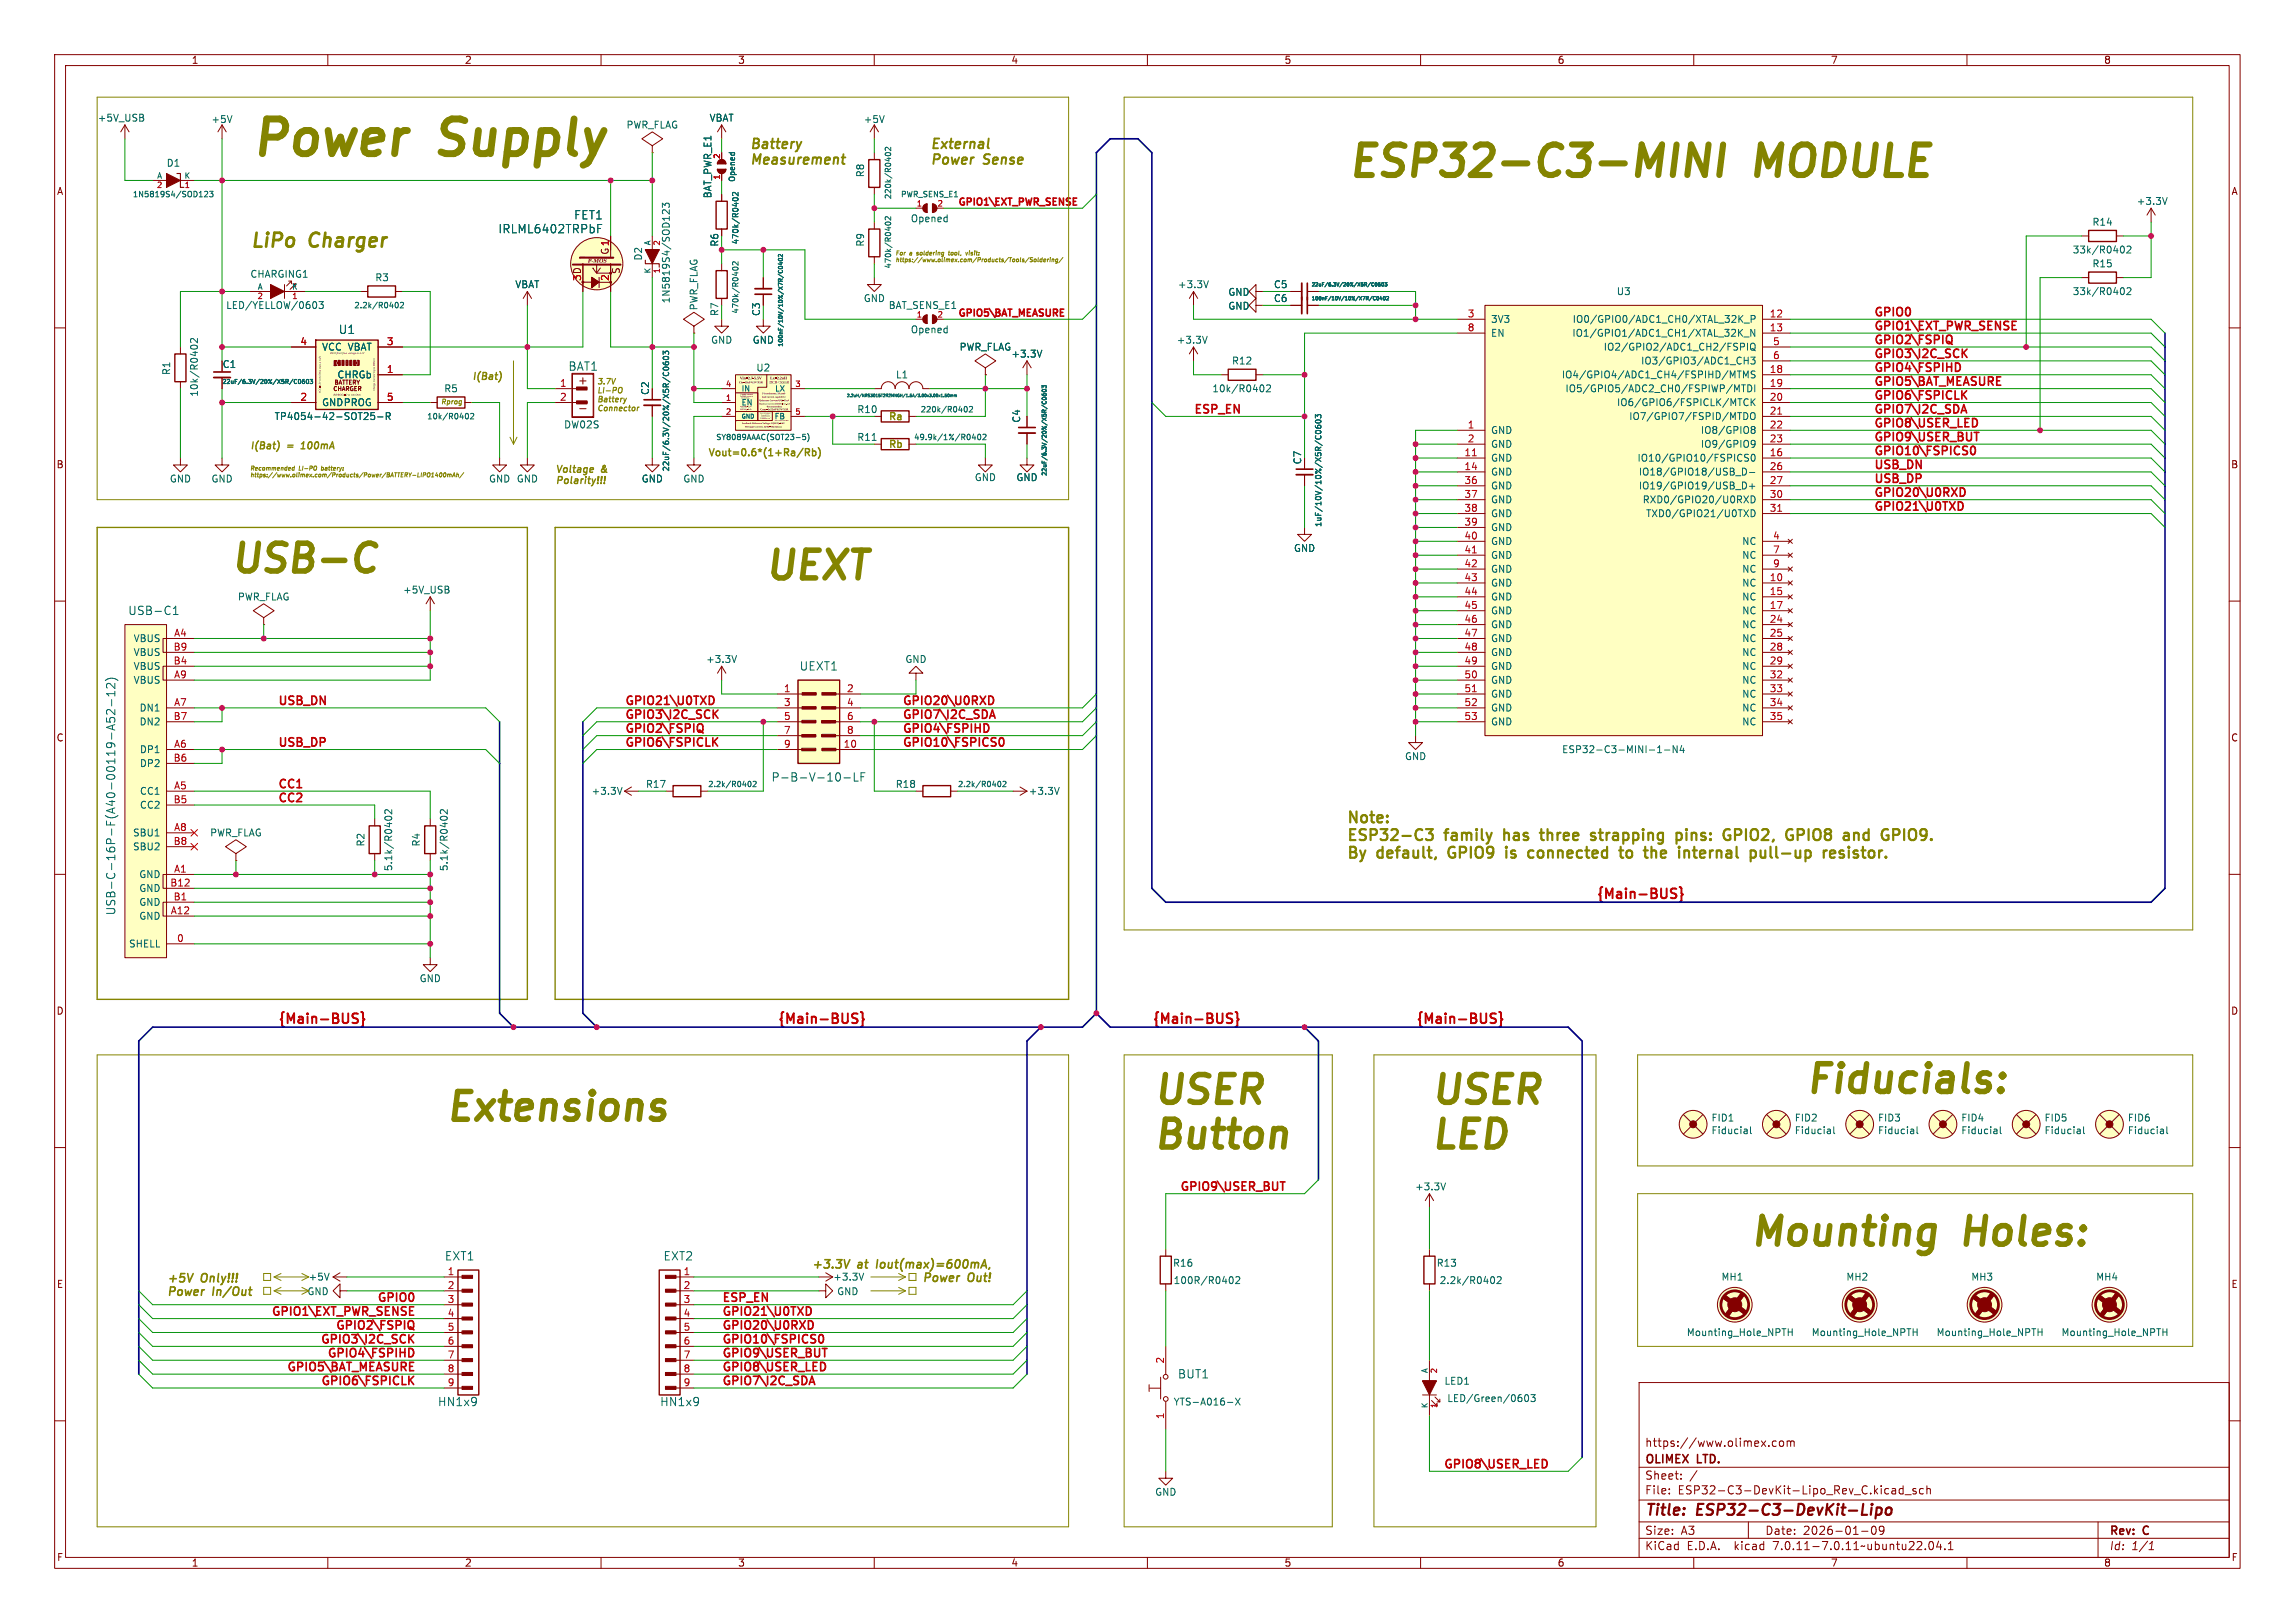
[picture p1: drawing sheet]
<svg xmlns="http://www.w3.org/2000/svg" width="297mm" height="210mm" viewBox="0 0 297 210" stroke-linecap="round" stroke-linejoin="round" font-family="sans-serif">
<defs><g id="words">
<text font-size="6.3" fill="#848400" x="32.3" y="20.5">Power</text>
<text font-size="6.3" fill="#c200c2" x="57.4" y="20.5">Supply</text>
<g font-size="5.5" fill="#848400">
<text x="174.2" y="23.2">ESP32-C3-MINI</text>
<text x="227.5" y="23.2">MODULE</text>
</g>
<g font-size="5" fill="#848400">
<text x="29.6" y="74.4">USB-C</text>
<text x="98.8" y="75.3">UEXT</text>
<text x="149.1" y="143.1">USER</text>
<text x="185" y="143.1">USER</text>
<text x="233.5" y="141.7">Fiducials:</text>
<text x="57.5" y="145.3">Extensions</text>
<text x="149.1" y="148.9">Button</text>
<text x="185" y="148.9">LED</text>
<text x="226.3" y="161.5">Mounting</text>
<text x="254.6" y="161.5">Holes:</text>
</g>
<g font-size="2.5" fill="#848400">
<text x="32.3" y="32.2">LiPo</text>
<text x="40.1" y="32.2">Charger</text>
</g>
<g font-size="2" fill="#848400">
<text x="174.2" y="106.6">Note:</text>
<text x="174.2" y="108.9">ESP32-C3</text>
<text x="174.2" y="111.2">By</text>
<text x="178.4" y="111.2">default,</text>
<text x="187.1" y="108.9">family</text>
<text x="188.1" y="111.2">GPIO9</text>
<text x="195.3" y="108.9">has</text>
<text x="196.1" y="111.2">is</text>
<text x="199.6" y="111.2">connected</text>
<text x="200.6" y="108.9">three</text>
<text x="207.7" y="108.9">strapping</text>
<text x="212" y="111.2">to</text>
<text x="215.8" y="111.2">the</text>
<text x="219.3" y="108.9">pins:</text>
<text x="220.8" y="111.2">internal</text>
<text x="226" y="108.9">GPIO2,</text>
<text x="230.6" y="111.2">pull-up</text>
<text x="234.7" y="108.9">GPIO8</text>
<text x="240.6" y="111.2">resistor.</text>
<text x="242.7" y="108.9">and</text>
<text x="248.2" y="108.9">GPIO9.</text>
</g>
<g font-size="2" fill="#840000">
<text x="212.8" y="196.5">Title:</text>
<text x="219.7" y="196.5">ESP32-C3-DevKit-Lipo</text>
</g>
<g font-size="1.8" fill="#848400">
<text x="97" y="19.4">Battery</text>
<text x="97" y="21.4">Measurement</text>
<text x="120.3" y="19.4">External</text>
<text x="120.3" y="21.4">Power</text>
<text x="127.4" y="21.4">Sense</text>
</g>
<g font-size="1.8" fill="#c20000">
<text x="206.5" y="116.4">{Main-BUS}</text>
<text x="35.9" y="132.6">{Main-BUS}</text>
<text x="100.6" y="132.6">{Main-BUS}</text>
<text x="149.1" y="132.6">{Main-BUS}</text>
<text x="183.2" y="132.6">{Main-BUS}</text>
</g>
<g font-size="1.5" fill="#006464">
<text x="74.2" y="28.5">FET1</text>
<text x="64.4" y="30.3">IRLML6402TRPbF</text>
<text x="43.8" y="43.4">U1</text>
<text x="73.5" y="48.1">BAT1</text>
<text x="16.5" y="79.7">USB-C1</text>
<text x="103.4" y="86.9">UEXT1</text>
<text x="99.8" y="101.3">P-B-V-10-LF</text>
<text x="15.1" y="118.5" transform="rotate(-90 15.1 118.5)">USB-C-16P-F(A40-00119-A52-12)</text>
<text x="57.5" y="163.2">EXT1</text>
<text x="85.8" y="163.2">EXT2</text>
<text x="152.4" y="178.5">BUT1</text>
<text x="56.6" y="182.1">HN1x9</text>
<text x="85.4" y="182.1">HN1x9</text>
</g>
<g font-size="1.5" fill="#c20000">
<text x="242.5" y="41">GPIO0</text>
<text x="242.5" y="42.8">GPIO1\EXT_PWR_SENSE</text>
<text x="242.5" y="46.4">GPIO3\I2C_SCK</text>
<text x="242.5" y="44.6">GPIO2\FSPIQ</text>
<text x="154.5" y="53.6">ESP_EN</text>
<text x="242.5" y="51.8">GPIO6\FSPICLK</text>
<text x="242.5" y="53.6">GPIO7\I2C_SDA</text>
<text x="242.5" y="48.2">GPIO4\FSPIHD</text>
<text x="242.5" y="50">GPIO5\BAT_MEASURE</text>
<text x="242.5" y="55.4">GPIO8\USER_LED</text>
<text x="242.5" y="59">GPIO10\FSPICS0</text>
<text x="242.5" y="57.2">GPIO9\USER_BUT</text>
<text x="242.5" y="62.6">USB_DP</text>
<text x="242.5" y="60.8">USB_DN</text>
<text x="242.5" y="64.4">GPIO20\U0RXD</text>
<text x="242.5" y="66.2">GPIO21\U0TXD</text>
<text x="35.9" y="91.3">USB_DN</text>
<text x="80.8" y="91.3">GPIO21\U0TXD</text>
<text x="80.8" y="93.1">GPIO3\I2C_SCK</text>
<text x="80.8" y="94.9">GPIO2\FSPIQ</text>
<text x="116.7" y="91.3">GPIO20\U0RXD</text>
<text x="116.7" y="93.1">GPIO7\I2C_SDA</text>
<text x="116.7" y="94.9">GPIO4\FSPIHD</text>
<text x="35.9" y="96.7">USB_DP</text>
<text x="80.8" y="96.7">GPIO6\FSPICLK</text>
<text x="116.7" y="96.7">GPIO10\FSPICS0</text>
<text x="35.9" y="102.1">CC1</text>
<text x="35.9" y="103.9">CC2</text>
<text x="152.7" y="154.2">GPIO9\USER_BUT</text>
<text x="34.9" y="170.3">GPIO1\EXT_PWR_SENSE</text>
<text x="41.3" y="173.9">GPIO3\I2C_SCK</text>
<text x="43.2" y="172.1">GPIO2\FSPIQ</text>
<text x="48.6" y="168.5">GPIO0</text>
<text x="93.4" y="172.1">GPIO20\U0RXD</text>
<text x="93.4" y="173.9">GPIO10\FSPICS0</text>
<text x="93.4" y="170.3">GPIO21\U0TXD</text>
<text x="93.4" y="168.5">ESP_EN</text>
<text x="36.9" y="177.5">GPIO5\BAT_MEASURE</text>
<text x="41.3" y="179.3">GPIO6\FSPICLK</text>
<text x="42.2" y="175.7">GPIO4\FSPIHD</text>
<text x="93.4" y="175.7">GPIO9\USER_BUT</text>
<text x="93.4" y="177.5">GPIO8\USER_LED</text>
<text x="93.4" y="179.3">GPIO7\I2C_SDA</text>
<text x="186.8" y="190.1">GPIO8\USER_LED</text>
</g>
<g font-size="1.5" fill="#840000">
<text x="74.7" y="50">+</text>
<text x="212.8" y="191.6">Sheet:</text>
<text x="212.8" y="189.6">OLIMEX</text>
<text x="212.8" y="187.4">https://www.olimex.com</text>
<text x="219.7" y="189.6">LTD.</text>
<text x="212.8" y="193.5">File:</text>
<text x="217.1" y="193.5">ESP32-C3-DevKit-Lipo_Rev_C.kicad_sch</text>
<text x="212.8" y="200.7">KiCad</text>
<text x="212.8" y="198.7">Size:</text>
<text x="217.5" y="198.7">A3</text>
<text x="218.3" y="200.7">E.D.A.</text>
<text x="224.6" y="200.7">kicad</text>
<text x="228.4" y="198.7">Date:</text>
<text x="229.7" y="200.7">7.0.11-7.0.11~ubuntu22.04.1</text>
<text x="233.3" y="198.7">2026-01-09</text>
<text x="272.9" y="198.9">Rev:</text>
<text x="272.9" y="200.7">Id:</text>
<text x="275.8" y="200.7">1/1</text>
<text x="277.4" y="198.9">C</text>
</g>
<g font-size="1.5" fill="#848400">
<text x="21.6" y="166">+5V</text>
<text x="21.6" y="167.7">Power</text>
<text x="26.1" y="166">Only!!!</text>
<text x="27.6" y="167.7">In/Out</text>
<text x="104.8" y="164.2">+3.3V</text>
<text x="110.9" y="164.2">at</text>
<text x="113.8" y="164.2">Iout(max)=600mA,</text>
<text x="119.2" y="166">Power</text>
<text x="125.2" y="166">Out!</text>
</g>
<g font-size="1.3" fill="#840000">
<text x="24.7" y="8.4">1</text>
<text x="60.1" y="8.4">2</text>
<text x="95.5" y="8.4">3</text>
<text x="130.8" y="8.4">4</text>
<text x="166.2" y="8.4">5</text>
<text x="201.5" y="8.4">6</text>
<text x="236.9" y="8.4">7</text>
<text x="272.2" y="8.4">8</text>
<text x="7.3" y="25.4">A</text>
<text x="288.7" y="25.4">A</text>
<text x="78.9" y="33" transform="rotate(-90 78.9 33)">G1</text>
<text x="80.4" y="35.5" transform="rotate(-90 80.4 35.5)">S</text>
<text x="75.3" y="36.4" transform="rotate(-90 75.3 36.4)">3D</text>
<text x="28.7" y="47.8">C1</text>
<text x="7.2" y="60.7">B</text>
<text x="288.7" y="60.7">B</text>
<text x="7.2" y="96.1">C</text>
<text x="288.7" y="96.1">C</text>
<text x="7.2" y="131.4">D</text>
<text x="288.7" y="131.4">D</text>
<text x="7.3" y="166.8">E</text>
<text x="288.7" y="166.8">E</text>
<text x="7.3" y="202.1">F</text>
<text x="24.7" y="202.9">1</text>
<text x="60.1" y="202.9">2</text>
<text x="95.5" y="202.9">3</text>
<text x="130.8" y="202.9">4</text>
<text x="166.2" y="202.9">5</text>
<text x="201.5" y="202.9">6</text>
<text x="236.9" y="202.9">7</text>
<text x="272.2" y="202.9">8</text>
<text x="288.7" y="202.1">F</text>
</g>
<g font-size="1.3" fill="#006464">
<text x="12.6" y="15.9">+5V_USB</text>
<text x="27.3" y="16.1">+5V</text>
<text x="81" y="16.8">PWR_FLAG</text>
<text x="91.8" y="15.9">VBAT</text>
<text x="111.7" y="16.1">+5V</text>
<text x="21.5" y="21.7">D1</text>
<text x="112" y="23" transform="rotate(-90 112 23)">R8</text>
<text x="92.2" y="25.7" transform="rotate(-90 92.2 25.7)">BAT_PWR_E1</text>
<text x="117.8" y="28.9">Opened</text>
<text x="270.7" y="29.3">R14</text>
<text x="276.5" y="26.7">+3.3V</text>
<text x="83.2" y="33.8" transform="rotate(-90 83.2 33.8)">D2</text>
<text x="93.1" y="32" transform="rotate(-90 93.1 32)">R6</text>
<text x="112" y="32" transform="rotate(-90 112 32)">R9</text>
<text x="268.2" y="32.9">33k/R0402</text>
<text x="270.7" y="34.7">R15</text>
<text x="29.2" y="40.1">LED/YELLOW/0603</text>
<text x="32.3" y="36.1">CHARGING1</text>
<text x="48.5" y="36.5">R3</text>
<text x="66.6" y="37.4">VBAT</text>
<text x="86.8" y="39.3" transform="rotate(-90 86.8 39.3)">1N5819S4/SOD123</text>
<text x="90.4" y="40.2" transform="rotate(-90 90.4 40.2)">PWR_FLAG</text>
<text x="93.1" y="41" transform="rotate(-90 93.1 41)">R7</text>
<text x="98.5" y="41" transform="rotate(-90 98.5 41)">C3</text>
<text x="111.7" y="39.2">GND</text>
<text x="114.9" y="40.1">BAT_SENS_E1</text>
<text x="152.4" y="37.4">+3.3V</text>
<text x="158.9" y="40.2">GND</text>
<text x="158.9" y="38.4">GND</text>
<text x="164.8" y="39.2">C6</text>
<text x="164.8" y="37.4">C5</text>
<text x="192.9" y="41.9">3V3</text>
<text x="203.5" y="41.9">IO0/GPIO0/ADC1_CH0/XTAL_32K_P</text>
<text x="209.2" y="38.3">U3</text>
<text x="268.2" y="38.3">33k/R0402</text>
<text x="41.6" y="45.5">VCC VBAT</text>
<text x="92" y="44.6">GND</text>
<text x="97.3" y="44.6">GND</text>
<text x="117.8" y="43.3">Opened</text>
<text x="124.1" y="45.5">PWR_FLAG</text>
<text x="130.8" y="46.4">+3.3V</text>
<text x="152.2" y="44.6">+3.3V</text>
<text x="159.4" y="47.3">R12</text>
<text x="192.9" y="43.7">EN</text>
<text x="203.4" y="43.7">IO1/GPIO1/ADC1_CH1/XTAL_32K_N</text>
<text x="207.5" y="45.5">IO2/GPIO2/ADC1_CH2/FSPIQ</text>
<text x="212.3" y="47.3">IO3/GPIO3/ADC1_CH3</text>
<text x="22.2" y="48.6" transform="rotate(-90 22.2 48.6)">R1</text>
<text x="25.8" y="51.4" transform="rotate(-90 25.8 51.4)">10k/R0402</text>
<text x="41.6" y="52.7">GNDPROG</text>
<text x="43.6" y="49.1">CHRGb</text>
<text x="57.4" y="50.9">R5</text>
<text x="84.1" y="51.2" transform="rotate(-90 84.1 51.2)">C2</text>
<text x="97.8" y="48.2">U2</text>
<text x="110.9" y="53.6">R10</text>
<text x="115.9" y="49.1">L1</text>
<text x="156.8" y="50.9">10k/R0402</text>
<text x="202" y="49.1">IO4/GPIO4/ADC1_CH4/FSPIHD/MTMS</text>
<text x="202.5" y="50.9">IO5/GPIO5/ADC2_CH0/FSPIWP/MTDI</text>
<text x="209.2" y="52.7">IO6/GPIO6/FSPICLK/MTCK</text>
<text x="35.5" y="54.5">TP4054-42-SOT25-R</text>
<text x="72.9" y="55.6">DW02S</text>
<text x="110.9" y="57.2">R11</text>
<text x="132.2" y="54.8" transform="rotate(-90 132.2 54.8)">C4</text>
<text x="192.9" y="56.3">GND</text>
<text x="192.9" y="59.9">GND</text>
<text x="192.9" y="58.1">GND</text>
<text x="210.8" y="54.5">IO7/GPIO7/FSPID/MTDO</text>
<text x="211.8" y="59.9">IO10/GPIO10/FSPICS0</text>
<text x="220" y="56.3">IO8/GPIO8</text>
<text x="220" y="58.1">IO9/GPIO9</text>
<text x="21.9" y="62.6">GND</text>
<text x="27.3" y="62.6">GND</text>
<text x="63.2" y="62.6">GND GND</text>
<text x="83" y="62.6">GND</text>
<text x="88.4" y="62.6">GND</text>
<text x="126.1" y="62.4">GND</text>
<text x="131.5" y="62.4">GND</text>
<text x="168.5" y="60.2" transform="rotate(-90 168.5 60.2)">C7</text>
<text x="192.9" y="61.7">GND</text>
<text x="192.9" y="63.5">GND</text>
<text x="192.9" y="65.3">GND</text>
<text x="212" y="61.7">IO18/GPIO18/USB_D-</text>
<text x="212" y="63.5">IO19/GPIO19/USB_D+</text>
<text x="212.5" y="65.3">RXD0/GPIO20/U0RXD</text>
<text x="167.4" y="71.6">GND</text>
<text x="192.9" y="67.1">GND</text>
<text x="192.9" y="68.9">GND</text>
<text x="192.9" y="70.7">GND</text>
<text x="212.9" y="67.1">TXD0/GPIO21/U0TXD</text>
<text x="225.4" y="70.7">NC</text>
<text x="30.7" y="77.8">PWR_FLAG</text>
<text x="52.1" y="76.9">+5V_USB</text>
<text x="192.9" y="72.5">GND</text>
<text x="192.9" y="74.2">GND</text>
<text x="192.9" y="76">GND</text>
<text x="192.9" y="77.8">GND</text>
<text x="225.4" y="76">NC</text>
<text x="225.4" y="77.8">NC</text>
<text x="225.4" y="72.5">NC</text>
<text x="225.4" y="74.2">NC</text>
<text x="17.2" y="83.2">VBUS</text>
<text x="192.9" y="79.6">GND</text>
<text x="192.9" y="81.4">GND</text>
<text x="192.9" y="83.2">GND</text>
<text x="225.4" y="79.6">NC</text>
<text x="225.4" y="81.4">NC</text>
<text x="225.4" y="83.2">NC</text>
<text x="17.2" y="88.6">VBUS</text>
<text x="17.2" y="86.8">VBUS</text>
<text x="17.2" y="85">VBUS</text>
<text x="91.3" y="85.9">+3.3V</text>
<text x="117.1" y="85.9">GND</text>
<text x="192.9" y="85">GND</text>
<text x="192.9" y="86.8">GND</text>
<text x="192.9" y="88.6">GND</text>
<text x="225.4" y="85">NC</text>
<text x="225.4" y="86.8">NC</text>
<text x="225.4" y="88.6">NC</text>
<text x="18" y="92.2">DN1</text>
<text x="18" y="94">DN2</text>
<text x="192.9" y="90.4">GND</text>
<text x="192.9" y="92.2">GND</text>
<text x="192.9" y="94">GND</text>
<text x="225.4" y="90.4">NC</text>
<text x="225.4" y="92.2">NC</text>
<text x="225.4" y="94">NC</text>
<text x="18" y="97.6">DP1</text>
<text x="18" y="99.4">DP2</text>
<text x="181.8" y="98.5">GND</text>
<text x="202.1" y="97.6">ESP32-C3-MINI-1-N4</text>
<text x="18" y="103">CC1</text>
<text x="18" y="104.8">CC2</text>
<text x="76.5" y="103">+3.3V</text>
<text x="83.5" y="102.1">R17</text>
<text x="115.8" y="102.1">R18</text>
<text x="133.1" y="103">+3.3V</text>
<text x="17.1" y="108.4">SBU1</text>
<text x="17.1" y="110.2">SBU2</text>
<text x="18" y="113.8">GND</text>
<text x="27.1" y="108.4">PWR_FLAG</text>
<text x="47.3" y="109.6" transform="rotate(-90 47.3 109.6)">R2</text>
<text x="50.9" y="112.8" transform="rotate(-90 50.9 112.8)">5.1k/R0402</text>
<text x="54.5" y="109.6" transform="rotate(-90 54.5 109.6)">R4</text>
<text x="58.1" y="112.8" transform="rotate(-90 58.1 112.8)">5.1k/R0402</text>
<text x="18" y="119.1">GND</text>
<text x="18" y="117.4">GND</text>
<text x="18" y="115.6">GND</text>
<text x="16.6" y="122.7">SHELL</text>
<text x="54.2" y="127.2">GND</text>
<text x="221.4" y="145.3">FID1</text>
<text x="221.4" y="146.9">Fiducial</text>
<text x="232.2" y="145.3">FID2</text>
<text x="232.2" y="146.9">Fiducial</text>
<text x="243" y="145.3">FID3</text>
<text x="243" y="146.9">Fiducial</text>
<text x="253.7" y="145.3">FID4</text>
<text x="253.7" y="146.9">Fiducial</text>
<text x="264.5" y="145.3">FID5</text>
<text x="264.5" y="146.9">Fiducial</text>
<text x="275.3" y="145.3">FID6</text>
<text x="275.3" y="146.9">Fiducial</text>
<text x="183.1" y="154.2">+3.3V</text>
<text x="39.7" y="167.7">GND</text>
<text x="39.9" y="165.8">+5V</text>
<text x="107.8" y="165.8">+3.3V</text>
<text x="108.3" y="167.7">GND</text>
<text x="151.7" y="164">R16</text>
<text x="151.8" y="166.3">100R/R0402</text>
<text x="185.9" y="164">R13</text>
<text x="186.2" y="166.3">2.2k/R0402</text>
<text x="222.7" y="165.8">MH1</text>
<text x="238.9" y="165.8">MH2</text>
<text x="255" y="165.8">MH3</text>
<text x="271.2" y="165.8">MH4</text>
<text x="218.2" y="173">Mounting_Hole_NPTH</text>
<text x="234.4" y="173">Mounting_Hole_NPTH</text>
<text x="250.5" y="173">Mounting_Hole_NPTH</text>
<text x="266.7" y="173">Mounting_Hole_NPTH</text>
<text x="186.9" y="179.3">LED1</text>
<text x="151.8" y="182">YTS-A016-X</text>
<text x="187.2" y="181.6">LED/Green/0603</text>
<text x="149.4" y="193.7">GND</text>
</g>
<g font-size="1.3" fill="#c20000">
<text x="123.9" y="26.7">GPIO1\EXT_PWR_SENSE</text>
<text x="123.9" y="41">GPIO5\BAT_MEASURE</text>
</g>
<g font-size="1.3" fill="#a90000">
<text x="78.8" y="31.9" transform="rotate(-90 78.8 31.9)">1</text>
<text x="75.3" y="36.4" transform="rotate(-90 75.3 36.4)">3</text>
<text x="78.8" y="36.4" transform="rotate(-90 78.8 36.4)">2</text>
<text x="189.9" y="41.1">3</text>
<text x="229" y="41.1">12</text>
<text x="38.8" y="44.7">4</text>
<text x="50" y="44.7">3</text>
<text x="189.9" y="42.9">8</text>
<text x="229" y="42.9">13</text>
<text x="229.4" y="44.7">5</text>
<text x="229.4" y="46.5">6</text>
<text x="38.8" y="51.9">2</text>
<text x="50" y="48.3">1</text>
<text x="50" y="51.9">5</text>
<text x="72.4" y="50.1">1</text>
<text x="72.4" y="51.9">2</text>
<text x="229" y="48.3">18</text>
<text x="229" y="50.1">19</text>
<text x="229" y="51.9">20</text>
<text x="229" y="53.7">21</text>
<text x="189.4" y="59.1">11</text>
<text x="189.9" y="55.5">1</text>
<text x="189.9" y="57.3">2</text>
<text x="229" y="59.1">16</text>
<text x="229" y="55.5">22</text>
<text x="229" y="57.3">23</text>
<text x="189.4" y="60.9">14</text>
<text x="189.4" y="62.7">36</text>
<text x="189.4" y="64.5">37</text>
<text x="229" y="60.9">26</text>
<text x="229" y="62.7">27</text>
<text x="229" y="64.5">30</text>
<text x="189.4" y="66.3">38</text>
<text x="189.4" y="68.1">39</text>
<text x="189.4" y="69.9">40</text>
<text x="189.4" y="71.7">41</text>
<text x="229" y="66.3">31</text>
<text x="229.4" y="69.9">4</text>
<text x="229.4" y="71.7">7</text>
<text x="189.4" y="73.5">42</text>
<text x="189.4" y="75.3">43</text>
<text x="189.4" y="77">44</text>
<text x="229" y="75.3">10</text>
<text x="229" y="77">15</text>
<text x="229.4" y="73.5">9</text>
<text x="22.5" y="82.4">A4</text>
<text x="189.4" y="78.8">45</text>
<text x="189.4" y="80.6">46</text>
<text x="189.4" y="82.4">47</text>
<text x="229" y="78.8">17</text>
<text x="229" y="80.6">24</text>
<text x="229" y="82.4">25</text>
<text x="22.4" y="86">B4</text>
<text x="22.4" y="84.2">B9</text>
<text x="22.5" y="87.8">A9</text>
<text x="101.4" y="89.6">1</text>
<text x="109.5" y="89.6">2</text>
<text x="189.4" y="84.2">48</text>
<text x="189.4" y="86">49</text>
<text x="189.4" y="87.8">50</text>
<text x="189.4" y="89.6">51</text>
<text x="229" y="84.2">28</text>
<text x="229" y="86">29</text>
<text x="229" y="87.8">32</text>
<text x="229" y="89.6">33</text>
<text x="22.4" y="93.2">B7</text>
<text x="22.5" y="91.4">A7</text>
<text x="101.4" y="91.4">3</text>
<text x="101.4" y="93.2">5</text>
<text x="101.4" y="95">7</text>
<text x="109.5" y="91.4">4</text>
<text x="109.5" y="93.2">6</text>
<text x="109.5" y="95">8</text>
<text x="189.4" y="91.4">52</text>
<text x="189.4" y="93.2">53</text>
<text x="229" y="91.4">34</text>
<text x="229" y="93.2">35</text>
<text x="22.4" y="98.6">B6</text>
<text x="22.5" y="96.8">A6</text>
<text x="101.4" y="96.8">9</text>
<text x="109.1" y="96.8">10</text>
<text x="22.4" y="104">B5</text>
<text x="22.5" y="102.2">A5</text>
<text x="22.5" y="107.6">A8</text>
<text x="22.4" y="109.4">B8</text>
<text x="22.5" y="113">A1</text>
<text x="22" y="114.8">B12</text>
<text x="22" y="118.4">A12</text>
<text x="22.4" y="116.6">B1</text>
<text x="22.8" y="121.9">0</text>
<text x="57.9" y="165.1">1</text>
<text x="57.9" y="166.8">2</text>
<text x="88.4" y="165.1">1</text>
<text x="88.4" y="166.8">2</text>
<text x="57.9" y="168.6">3</text>
<text x="57.9" y="170.4">4</text>
<text x="57.9" y="172.2">5</text>
<text x="88.4" y="168.6">3</text>
<text x="88.4" y="170.4">4</text>
<text x="88.4" y="172.2">5</text>
<text x="57.9" y="174">6</text>
<text x="57.9" y="175.8">7</text>
<text x="57.9" y="177.6">8</text>
<text x="57.9" y="179.4">9</text>
<text x="88.4" y="174">6</text>
<text x="88.4" y="175.8">7</text>
<text x="88.4" y="177.6">8</text>
<text x="88.4" y="179.4">9</text>
<text x="150.7" y="176.5" transform="rotate(-90 150.7 176.5)">2</text>
<text x="150.7" y="183.7" transform="rotate(-90 150.7 183.7)">1</text>
</g>
<g font-size="1.3" fill="#848400">
<text x="61.1" y="49.2">I(Bat)</text>
<text x="32.3" y="58.2">I(Bat)</text>
<text x="37.2" y="58.2">=</text>
<text x="39.4" y="58.2">100mA</text>
<text x="91.6" y="59.1">Vout=0.6*(1+Ra/Rb)</text>
<text x="114.9" y="58">Rb</text>
<text x="114.9" y="54.4">Ra</text>
<text x="71.8" y="61.2">Voltage</text>
<text x="71.8" y="62.7">Polarity!!!</text>
<text x="77.8" y="61.2">&amp;</text>
</g>
<g font-size="1" fill="#006464">
<text x="20.3" y="23.2">A</text>
<text x="23.8" y="23.2">K</text>
<text x="95.3" y="23.6" transform="rotate(-90 95.3 23.6)">Opened</text>
<text x="17.1" y="25.7">1N5819S4/SOD123</text>
<text x="20.2" y="24.6">2</text>
<text x="23.8" y="24.6">1</text>
<text x="115.5" y="25.9" transform="rotate(-90 115.5 25.9)">220k/R0402</text>
<text x="116.5" y="25.7">PWR_SENS_E1</text>
<text x="84.2" y="35.5" transform="rotate(-90 84.2 35.5)">K</text>
<text x="84.2" y="31.8" transform="rotate(-90 84.2 31.8)">A</text>
<text x="85.6" y="35.5" transform="rotate(-90 85.6 35.5)">1</text>
<text x="85.6" y="31.9" transform="rotate(-90 85.6 31.9)">2</text>
<text x="95.7" y="31.7" transform="rotate(-90 95.7 31.7)">470k/R0402</text>
<text x="115.5" y="34.8" transform="rotate(-90 115.5 34.8)">470k/R0402</text>
<text x="33.2" y="38.9">2</text>
<text x="33.3" y="37.5">A</text>
<text x="37.7" y="37.5">K</text>
<text x="45.8" y="40">2.2k/R0402</text>
<text x="95.7" y="40.7" transform="rotate(-90 95.7 40.7)">470k/R0402</text>
<text x="95.9" y="52.6">EN</text>
<text x="95.9" y="50.8">IN</text>
<text x="100.2" y="50.8">LX</text>
<text x="119.1" y="53.5">220k/R0402</text>
<text x="55.2" y="54.4">10k/R0402</text>
<text x="92.6" y="57.1">SY8089AAAC(SOT23-5)</text>
<text x="100.1" y="54.4">FB</text>
<text x="118.2" y="57.1">49.9k/1%/R0402</text>
<text x="86.7" y="61.1" transform="rotate(-90 86.7 61.1)">22uF/6.3V/20%/X5R/C0603</text>
<text x="171.1" y="68.3" transform="rotate(-90 171.1 68.3)">1uF/10V/10%/X5R/C0603</text>
<text x="91.6" y="102">2.2k/R0402</text>
<text x="123.9" y="102">2.2k/R0402</text>
<text x="184.8" y="177.8" transform="rotate(-90 184.8 177.8)">A</text>
<text x="184.8" y="182.3" transform="rotate(-90 184.8 182.3)">K</text>
</g>
<g font-size="1" fill="#a90000">
<text x="93.2" y="23.3" transform="rotate(-90 93.2 23.3)">1</text>
<text x="93.2" y="20.6" transform="rotate(-90 93.2 20.6)">2</text>
<text x="118.6" y="26.8">1</text>
<text x="121.2" y="26.8">2</text>
<text x="37.7" y="38.9">1</text>
<text x="118.6" y="41.1">1</text>
<text x="121.2" y="41.1">2</text>
<text x="93.9" y="51.9">1</text>
<text x="93.9" y="53.7">2</text>
<text x="93.9" y="50.1">4</text>
<text x="102.8" y="50.1">3</text>
<text x="102.8" y="53.7">5</text>
<text x="186.2" y="177.8" transform="rotate(-90 186.2 177.8)">2</text>
<text x="186.2" y="182.3" transform="rotate(-90 186.2 182.3)">1</text>
</g>
<g font-size="1" fill="#848400">
<text x="77.2" y="49.8">3.7V</text>
<text x="77.2" y="50.9">LI-PO</text>
<text x="77.2" y="52.1">Battery</text>
<text x="77.2" y="53.3">Connector</text>
</g>
<text font-size=".9" fill="#848400" x="57" y="52.4">Rprog</text>
<g font-size=".8" fill="#840000">
<text x="76" y="34.2">P-MOS</text>
<text x="43" y="50.7">CHARGER</text>
<text x="43.2" y="49.9">BATTERY</text>
</g>
<g font-size=".8" fill="#848400">
<text x="115.8" y="33.1">For</text>
<text x="115.8" y="33.9">https://www.olimex.com/Products/Tools/Soldering/</text>
<text x="117.8" y="33.1">a</text>
<text x="118.9" y="33.1">soldering</text>
<text x="123.2" y="33.1">tool,</text>
<text x="125.7" y="33.1">visit:</text>
<text x="32.3" y="60.9">Recommended</text>
<text x="32.3" y="61.8">https://www.olimex.com/Products/Power/BATTERY-LIPO1400mAh/</text>
<text x="38.7" y="60.9">LI-PO</text>
<text x="41.8" y="60.9">battery:</text>
</g>
<g font-size=".8" fill="#006464">
<text x="101.5" y="45" transform="rotate(-90 101.5 45)">100nF/10V/10%/X7R/C0402</text>
<text x="28.7" y="49.8">22uF/6.3V/20%/X5R/C0603</text>
<text x="95.9" y="54.3">GND</text>
<text x="135.6" y="61.7" transform="rotate(-90 135.6 61.7)">22uF/6.3V/20%/X5R/C0603</text>
</g>
<g font-size=".6" fill="#006464">
<text x="169.6" y="39">100nF/10V/10%/X7R/C0402</text>
<text x="169.6" y="37.2">22uF/6.3V/20%/X5R/C0603</text>
</g>
<g font-size=".5" fill="#840000">
<text x="95.7" y="49.2">Vin=2.7-5.5V</text>
<text x="99.6" y="49.8">DCR&lt;50mR</text>
<text x="99.7" y="49.2">Lx=2.2uH</text>
</g>
<text font-size=".5" fill="#006464" x="109.5" y="51.5">2.2uH/NRS3015T2R2MNGH/1.5A/3.00x3.00x1.50mm</text>
<g font-size=".4" fill="#840000">
<text x="42.7" y="45.9">VBATfinal floatvoltageto4.2V</text>
<text x="41.6" y="50.9" transform="rotate(-90 41.6 50.9)">VCC=4.5Vto6.5V(atleasta 1uF)</text>
<text x="43.2" y="51.3">R(PROG)=2to10kOhm</text>
<text x="48.6" y="50.6" transform="rotate(-90 48.6 50.6)">ChargeCurrentUp to800mA</text>
<text x="95.6" y="49.7">Cin=22uF/6.3V/X5R</text>
<text x="98.4" y="53.2">Cout=2x22uF/6.3V/X5R</text>
</g>
<g font-size=".3" fill="#840000">
<text x="95.8" y="52.8">V(ENH)=1.5V</text>
<text x="95.8" y="53.1">V(ENL)=0.4V</text>
<text x="95.8" y="51.2">Enablecontrol.</text>
<text x="98.2" y="52.4">ShutdownCurrentI(SHDN)=0.1-1uA</text>
<text x="98.3" y="52">QuiescentCurrentI(Q)=55uA</text>
<text x="98.4" y="53.7">PartNumber:</text>
<text x="98.4" y="54">SY8089AAC</text>
<text x="98.6" y="51.5">loadcurrentcapability!</text>
<text x="98.6" y="51.1">2Acontinuous,</text>
<text x="99.2" y="52.8">Recommended:</text>
<text x="100.6" y="51.1">3Apeak</text>
<text x="96" y="54.9">FeedbackReferenceVoltage,V(REF)=0.6V</text>
<text x="96.4" y="55.4">FB Input Current,I(FB)=50nA(max)</text>
<text x="98.4" y="54.3">SY8089AAAC</text>
</g>
<g font-size=".2" fill="#840000">
<text x="95.8" y="51.4">Pullhightoturn on.</text>
<text x="95.9" y="51.6">Donotfloat.</text>
<text x="100.2" y="54.5">Vout=0.6*(1+Ra/Rb)</text>
</g>
</g></defs>
<g fill="none" stroke="#840000" stroke-width=".13">
<path d="M7.1 7.1h282.8v195.8h-282.8zM8.5 8.5h280v193h-280zM16.2 16.2l-.6 .9M16.2 16.2v1.8M16.2 16.2l.5 .9M28.7 16.2l-.5 .9M28.7 16.2v1.8M28.7 16.2l.6 .9M42.4 7.1v1.4M77.8 7.1v1.4M84.4 18.9l1.4-.9-1.4-.9-1.3 .9 1.3 .9v.9M84.4 19.8h.1"/>
<path d="M93.4 16.2v1.8M93.4 19.8v.9M93.4 16.2l-.5 .9M93.4 16.2l.5 .9M113.1 7.1v1.4M113.1 16.2v1.8M113.1 19.8v.9M113.1 16.2l-.5 .9M113.1 16.2l.6 .9M148.5 7.1v1.4M183.8 7.1v1.4M219.2 7.1v1.4"/>
<path d="M254.6 7.1v1.4M19.8 23.3h1.8M21.6 22.5v1.7zM23.3 23.3h1.8M32.3 37.7h2.7M35 36.8v1.8zM36.8 36.8v1.8M36.8 37.7h2.7M37.7 36.7v-.3l-.6 .6M46.7 37.7h.9M51.2 37.7h.9M68.2 37.7l-.5 .9"/>
<path d="M68.2 37.7v1.8M68.2 37.7l.6 .9M75.4 34.1v3.6M75.5 36.5h1.1v.7v-1.3l.9 .6-.9 .7M76.7 34.7l.5 .6M77.2 34.3v1h1.8M77.5 35.9v1.3M77.7 34.7l-.5 .6M79 30.5v1.8M79 34.1v3.6M79.3 33.3h-4.2l-.1 .1v-.1h4.4v.1h-4.4M80.3 34.2h-6.2h6.3v.1h-6.3"/>
<path d="M83.5 32.3h1.8zM84.4 30.5v1.8M84.4 34.1v1.8M93.4 22.5v.8M93.4 25.1v.9M93.4 29.6v.9M93.4 34.1v.9M93.4 38.6v.9M98.8 35.9v1.5M98.8 38.2v1.3M113.1 35.9v.9h.9l-.9 .9-.8-.9h.8M113.1 24.2v.9"/>
<path d="M113.1 28.7v.9M113.1 33.2v.9M118.5 26.9h.9M121.2 26.9h.9M154.5 37.7v1.8M154.5 37.7l-.6 .9M154.5 37.7l.5 .9M162.5 39.5v-.9l-.9 .9 .9 .9v-.9h.9M162.5 37.7v-.9l-.9 .9 .9 .9v-.9h.9M269.4 35.9h.9M269.4 30.5h.9M273.9 35.9h.9"/>
<path d="M273.9 30.5h.9M278.4 26.9l.5 .9M278.4 26.9v1.8M278.4 26.9l-.6 .9M7.1 42.4h1.4M23.3 59.3v.9h.9l-.9 .9-.8-.9h.8M23.3 44.9v.9M23.3 49.4v.9M28.7 59.3v.9h.9l-.9 .9-.9-.9h.9M28.7 48.9v1.4M55.7 52.1h.9M60.2 52.1h.9"/>
<path d="M64.7 59.3v.9h.9l-.9 .9-.9-.9h.9M68.2 59.3v.9h.9l-.9 .9-.8-.9h.8M71.8 52.1h2.2M71.8 50.3h2.2M74 48.3h2.8v5.7h-2.8zM74.1 48.4h2.7v5.5h-2.7zM74.1 52.1h.5M74.1 50.3h.5M74.6 51.9h1.4v.4h-1.4zM74.6 50.1h1.4v.4h-1.4zM74.7 51.9h1.3v.3h-1.3zM74.8 52h1.2v.1h-1.2z"/>
<path d="M74.8 52h1.1v.1h-1.1zM75 52.9h.8M84.4 59.3v.9h.9l-.9 .9-.9-.9h.9M84.4 50.3v1.3M84.4 52.4v1.5M89.8 59.3v.9h.9l-.9 .9-.9-.9h.9M89.8 42.2l1.3-.9-1.3-.9-1.3 .9 1.3 .9v.9M89.8 43.1h.1M93.4 41.3v.9h.9l-.9 .9-.9-.9h.9M93.4 52.1h1.8M93.4 53.9h1.8M93.4 50.3h1.8"/>
<path d="M95.2 48.5h7.2v7.2h-7.2zM95.2 50.8h2.9v2.5h-2.9M98.1 53.3h1.8v1.1h-1.8zM98.1 53.3v1.1h-2.9M98.8 41.3v.9h.9l-.9 .9-.9-.9h.9M99.2 48.5v1.6h-1.1v3.2h4.3M102.4 53.9h1.8M102.4 50.3h1.8M113.1 53.9h.9M117.6 53.9h.9M118.5 41.3h.9M121.2 41.3h.9"/>
<path d="M127.5 59.3v.9h.9l-.9 .9-.9-.9h.9M127.5 47.6l1.4-.9-1.4-.9-1.3 .9 1.3 .9v.9M127.5 48.5h.1M132.9 59.3v.9h.9l-.9 .9-.9-.9h.9M132.9 46.7l-.5 .9M132.9 46.7v1.8M132.9 53.9v1.3M132.9 56v1.5M132.9 46.7l.5 .9M154.5 44.9l-.6 .9M154.5 44.9v1.8M154.5 44.9l.5 .9"/>
<path d="M158 48.5h.9M162.5 48.5h.9M288.5 42.4h1.4M7.1 77.8h1.4M34.1 79.9l-1.3-.9 1.3-.9 1.4 .9-1.4 .9v.9M55.7 77.2v1.8M55.7 77.2l-.6 .9M55.7 77.2l.5 .9M288.5 77.8h1.4M16.2 80.8h5.4v43.1h-5.4zM21.6 97h3.5M21.6 91.6h3.5"/>
<path d="M21.6 98.8h3.5M21.6 93.4h3.5M25.1 86.2h-4v1.8h4M25.1 82.6h-4v1.8h4M34.1 80.8h.1M7.1 113.1h1.4M21.6 102.4h3.5M21.6 107.8h3.5M21.6 104.2h3.5M21.6 109.6h3.5M25.1 116.7h-4v1.8h4M25.1 113.1h-4v1.8h4"/>
<path d="M30.5 110.5l1.4-.9-1.4-.9-1.3 .9 1.3 .9v.9M30.5 111.4h.1M48.5 106v.9M48.5 110.5v.9M55.7 106v.9M55.7 110.5v.9M86.2 102.4h.9M90.7 102.4h.9M288.5 113.1h1.4M21.6 122.1h3.5M55.7 123.9v.9h-.9l.9 .9 .9-.9h-.9M7.1 148.5h1.4"/>
<path d="M185 154.5v1.8M185 154.5l.5 .9M185 154.5l-.6 .9M217.9 144.2l2.5 2.5M219.1 145.5h.1M220.4 144.2l-2.5 2.5M228.6 144.2l2.5 2.5M229.9 145.5h.1M231.1 144.2l-2.5 2.5M239.4 144.2l2.5 2.5M240.7 145.5h.1M241.9 144.2l-2.5 2.5"/>
<path d="M250.2 144.2l2.5 2.5M251.4 145.5h.1M252.7 144.2l-2.5 2.5M261 144.2l2.5 2.5M262.2 145.5h.1M263.5 144.2l-2.5 2.5M271.7 144.2l2.6 2.5M273 145.5h.1M274.3 144.2l-2.6 2.5M288.5 148.5h1.4M43.1 165.2l.9 .6M43.1 165.2h1.8"/>
<path d="M44 167v-.9l-.9 .9 .9 .9v-.9h.9M44 164.7l-.9 .5M106 167h.9v.9l.9-.9-.9-.9v.9M106 165.2h1.8M106.9 164.7l.9 .5M107.8 165.2l-.9 .6M148.7 179.2v.8M148.8 179.6h1.3M150.2 178.2v2.8M150.9 161.6v.9M150.9 166.1v.9M150.9 174.2v3.6"/>
<path d="M184.1 178.7h1.8zM185 161.6v.9M185 166.1v.9M185 176v2.7M212.1 178.9h76.4v22.6h-76.4zM222.9 168l2.9 2.1M223.2 167.6l2.8 2.1M225.3 167.3l-2.1 2.8M225.8 167.6l-2.2 2.8M239.1 168l2.8 2.1M239.4 167.6l2.8 2.1M241.5 167.3l-2.1 2.8"/>
<path d="M241.9 167.6l-2.1 2.8M255.3 168l2.8 2.1M255.6 167.6l2.8 2.1M257.7 167.3l-2.1 2.8M258.1 167.6l-2.1 2.8M271.4 168l2.9 2.1M271.7 167.6l2.8 2.1M273.8 167.3l-2.1 2.8M274.3 167.6l-2.2 2.8M7.1 183.8h1.4M150.9 190.4v.9h.9l-.9 .9-.9-.9h.9M150.9 181.4v3.6"/>
<path d="M184.1 180.5h1.8M185 180.5v2.7M185.3 181.2l.7 .7v-.3M185.7 180.8l.6 .6h-.3M186.3 181v.4M212.1 199h76.4M212.1 196.9h76.4M212.1 194.1h76.4M212.1 189.9h76.4M216 193.2v.1M216 192.7v.1M217.5 191.3v.1"/>
<path d="M217.5 190.7v.1M219.6 190.3l-.9 1.4M226.3 196.9v2.1M228.9 187.1v.1M229.9 186.5h-.3l-.2 .2v.3l.1 .1h.4M230.4 186.5h.2l.2 .2v.3l-.2 .2-.2-.1-.1-.1v-.3zM231.3 186.6l.3-.1 .1 .1M231.3 186.5v.7M231.7 186.6l.2-.1h.2l.1 .7M231.7 186.6v.6M240.9 198.1h.8M242.3 197.6l.1-.1a.57 .57 0 0 1 .4 .5 .57 .57 0 0 1-.4 .5l-.1-.1-.1-.3z"/>
<path d="M243.8 197.9l-.2 .2h-.2l-.2-.2 .1-.4h.3l.2 .1a.7 .7 0 0 1-.3 .9h-.2M245 192.6h.2l.1 .2v.5M245.3 193.3h-.3M245.3 192.9h-.3M246.3 192.7l-.3-.1-.2 .2v.3l.1 .2h.4M246.3 192.2v1.1M246.5 193.4h.8M247.9 192.7l-.2-.1-.2 .2 .1 .1 .3 .1v.3h-.4M248.9 192.7l-.3-.1-.2 .2v.3l.1 .2h.4M249.4 192.7l.1-.1 .3 .1v.6M249.4 192.2v1.1M249.7 199.6l.2-.1a.57 .57 0 0 1 .3 .5 .57 .57 0 0 1-.3 .5l-.2-.1-.1-.3z"/>
<path d="M250.9 199.4l-.3 .8h.7M251.1 199.8v.7M252.1 199.8l.3-.3v1M271.5 196.9v4.6M278.3 199.7l.2-.2-.1 1M288.5 183.8h1.4M42.4 201.5v1.4M77.8 201.5v1.4M113.1 201.5v1.4M148.5 201.5v1.4M183.8 201.5v1.4M219.2 201.5v1.4"/>
<path d="M249.2 200.4v.1M251.7 200.4v.1M252.1 200.5h.6M254.6 201.5v1.4M278.1 200.5h.6"/>
<circle cx="77.2" cy="34.1" r="3.4"/>
<circle cx="219.1" cy="145.5" r="1.8"/>
<circle cx="229.9" cy="145.5" r="1.8"/>
<circle cx="240.7" cy="145.5" r="1.8"/>
<circle cx="251.4" cy="145.5" r="1.8"/>
<circle cx="262.2" cy="145.5" r="1.8"/>
<circle cx="273" cy="145.5" r="1.8"/>
<circle cx="150.8" cy="178.1" r=".31"/>
<circle cx="224.5" cy="168.8" r="2.24"/>
<circle cx="240.7" cy="168.8" r="2.24"/>
<circle cx="256.8" cy="168.8" r="2.25"/>
<circle cx="273" cy="168.8" r="2.24"/>
<circle cx="150.9" cy="181" r=".31"/>
</g>
<path d="M241 196h.6M242.2 195.1l-.1 .9M242.3 194.6v.1M242.3 194.6l-.1 .1h.1M242.9 195.1h.1h.4l.1 .2v.4a.46 .46 0 0 1-.7 .2M242.9 195.1l-.2 1.4M244.1 195.2a.37 .37 0 0 1 .4-.1 .37 .37 0 0 1 .3 .2v.4a.39 .39 0 0 1-.4 .3 .39 .39 0 0 1-.4-.3z" fill="none" stroke="#840000" stroke-width=".28"/>
<g fill="#840000" stroke="#840000" stroke-width=".13">
<path d="M35 36.8l1.8 .9-1.8 .9z"/>
<path d="M184.1 178.7h1.8l-.9 1.8z"/>
<path d="M21.6 22.5l1.7 .8-1.7 .9z"/>
<path d="M83.5 32.3h1.8l-.9 1.8z"/>
<path d="M76.6 35.9l.9 .6-.9 .7z"/>
<circle cx="79" cy="35.3" r=".13"/>
<circle cx="219.1" cy="145.5" r=".45"/>
<circle cx="229.9" cy="145.5" r=".45"/>
<circle cx="240.7" cy="145.5" r=".45"/>
<circle cx="256.8" cy="168.8" r=".9"/>
<circle cx="273" cy="168.8" r=".9"/>
<circle cx="262.2" cy="145.5" r=".45"/>
<circle cx="251.4" cy="145.5" r=".45"/>
<circle cx="273" cy="145.5" r=".45"/>
<circle cx="240.7" cy="168.8" r=".9"/>
<circle cx="224.5" cy="168.8" r=".9"/>
</g>
<g fill="none" stroke="#006464" stroke-width=".13">
<path d="M18.4 15.2l.2 .2v.2l-.2 .1M18.5 14.8l.1 .1-.1 .3M30 15l-.3 .9M114.4 15l-.3 .9M114.6 19.8a.35 .35 0 0 1 .4-.1 .35 .35 0 0 1 .2 .3 .35 .35 0 0 1-.4 .2 .35 .35 0 0 1-.2-.4zM115.3 19.1v.4l-.5-.4-.2 .1v.3M26.5 24.8h.2l.2 .2-.5 .5h.5M27.1 24.8h.5l-.3 .2 .2 .1v.3l-.1 .1-.3-.1M40.7 39a.48 .48 0 0 1 .3 .5 .48 .48 0 0 1-.3 .4M41.3 39h.5l-.3 .4 .3 .1v.3l-.1 .1-.4-.1M51.2 39.3l.1-.2a.38 .38 0 0 1 .2 .4 .38 .38 0 0 1-.2 .3l-.1-.1M51.8 39.2l.3-.1 .1 .2-.4 .5h.4"/>
<path d="M77.4 29.6h.3M85.7 26.8v-.5l.4 .3v-.3h.4l.1 .2-.1 .3M86.6 27.1v.6l-.6-.6-.3 .2 .1 .4M94.8 25.7a.35 .35 0 0 1 .4-.2 .35 .35 0 0 1 .3 .4 .35 .35 0 0 1-.4 .1 .35 .35 0 0 1-.3-.3zM94.8 34.7a.35 .35 0 0 1 .4-.2 .35 .35 0 0 1 .3 .4 .35 .35 0 0 1-.4 .1 .35 .35 0 0 1-.3-.3zM95.5 24.9v.4l-.5-.4-.2 .1 .1 .3M95.5 33.9v.4l-.5-.4-.2 .1 .1 .3M100.8 33.5a.26 .26 0 0 1 .3-.1 .26 .26 0 0 1 .1 .3 .26 .26 0 0 1-.3 .1 .26 .26 0 0 1-.1-.3zM100.8 34.5a.26 .26 0 0 1 .3-.1 .26 .26 0 0 1 .1 .3 .26 .26 0 0 1-.3 .1 .26 .26 0 0 1-.1-.3zM100.8 35l-.1 .1 .2 .2M100.9 34h.4M101.1 33.9v.4l-.4-.2"/>
<path d="M101.2 35l.1 .1-.2 .2M101.3 32.9v.4l-.4-.4-.2 .1 .1 .2M114.6 28.8a.35 .35 0 0 1 .4-.1 .35 .35 0 0 1 .2 .3 .35 .35 0 0 1-.4 .2 .35 .35 0 0 1-.2-.4zM115.3 28v.5l-.5-.5-.2 .2v.2M156.4 36.3l-.3 .9M274.5 37.3l.1-.1a.48 .48 0 0 1 .3 .5 .48 .48 0 0 1-.3 .4h-.1M274.5 31.9l.1-.1a.48 .48 0 0 1 .3 .5 .48 .48 0 0 1-.3 .4h-.1M275.3 37.3l.3-.1 .2 .3-.6 .6h.6M275.3 31.9l.3-.1 .2 .3-.6 .6h.6M280.5 25.6l-.3 .9M24.7 45a.48 .48 0 0 1 .4-.4 .48 .48 0 0 1 .5 .4h-.1M25.6 43.8v.6l-.7-.6-.2 .2v.3"/>
<path d="M38.1 49.6h.2h.1M38.4 49.1h-.1l-.2 .1M38.7 49.1a.26 .26 0 0 1 .2 .3 .26 .26 0 0 1-.2 .2l-.1-.2zM38.9 49.6h-.1M39.4 49.1l-.3 .1v.3l.1 .1h.2v-.3h-.2l-.1 .1M39.7 49.6h.1M39.7 49.1h.1a.26 .26 0 0 1 .2 .3 .26 .26 0 0 1-.3 .2l-.1-.2zM40.1 49.1h.4l-.2 .2 .1 .1v.2h-.3M60.3 53.5h.1a.38 .38 0 0 1 .2 .3 .38 .38 0 0 1-.2 .4h-.1M60.9 53.6l.3-.1 .1 .2-.4 .5h.4M85.8 46.9l.1 .2 .1 .1h.4l.1-.1v-.3l-.4 .1v.2l.1 .1M85.8 45.9v-.5l.3 .3 .1-.2h.3v.1v.3"/>
<path d="M85.9 46.2a.35 .35 0 0 1 .4-.1 .35 .35 0 0 1 .2 .3 .35 .35 0 0 1-.4 .2 .35 .35 0 0 1-.2-.4zM85.9 47.6a.35 .35 0 0 1 .4-.2 .35 .35 0 0 1 .2 .4 .35 .35 0 0 1-.4 .2 .35 .35 0 0 1-.2-.4zM85.9 48.2v.3M86.5 48.2v.3M104.2 56.2h-.3v.3h.3v.3l-.1 .1-.2-.1M104.5 56.1a.8 .8 0 0 1 0 1.1M124.9 52.6a.38 .38 0 0 1 .3 .3 .38 .38 0 0 1-.3 .4 .48 .48 0 0 1 0-.7zM125.5 52.7l.2-.1 .2 .2-.5 .5h.5M134.8 45.3l-.3 .9M134.9 50.2v-.3l.2 .2v-.2h.2v.3M134.9 51l.1 .2h.3l.1-.1-.1-.2-.2 .1v.1l.1 .1M134.9 50.5a.26 .26 0 0 1 .3-.1 .26 .26 0 0 1 .2 .2 .26 .26 0 0 1-.3 .1 .26 .26 0 0 1-.2-.2z"/>
<path d="M134.9 51.5a.26 .26 0 0 1 .3-.1 .26 .26 0 0 1 .2 .3 .26 .26 0 0 1-.3 .1 .26 .26 0 0 1-.2-.3zM134.9 51.9v.2v.1M135.3 51.9l.1 .2-.1 .1M156.2 43.5l-.3 .9M163.2 49.8h.1a.48 .48 0 0 1 .3 .4 .48 .48 0 0 1-.3 .5h-.1M163.9 49.9l.3-.1 .2 .3-.5 .6h.5M22.4 79.5h.6M22.4 78.7l.3-.3v1.1M57.9 76.3l.2 .1v.3h-.2M58 75.9l.1 .1-.1 .2M13.6 88.1a1.24 1.24 0 0 1 1.7 0M13.8 92.9v.5l.5 .1-.1-.2v-.4l.2-.1 .4 .1 .1 .1-.1 .5"/>
<path d="M14.5 90.5v.8M14.5 94.8v.9M14.6 93.9v.5M14.9 93.8l-1.1 .3 1.1 .4M14.9 88.4v.7l-.8-.7-.2 .1-.1 .1 .1 .4M14.9 91.8v.7l-.8-.7-.2 .1-.1 .1 .1 .4M14.9 89.4v.7M14.9 89.8h-1.1l.3 .3M49.9 106l-.1-.1a.48 .48 0 0 1 .4-.3 .48 .48 0 0 1 .5 .3l-.1 .1M50.7 104.8v.5l-.6-.5-.3 .1 .1 .4M57.1 106l-.1-.1a.48 .48 0 0 1 .4-.3 .48 .48 0 0 1 .5 .3l-.1 .1M57.9 104.8v.5l-.7-.5-.2 .1 .1 .4"/>
<path d="M96.8 101.2l.2-.1a.37 .37 0 0 1 .2 .3 .37 .37 0 0 1-.2 .4l-.2-.1M97.5 101.2l.2-.1 .2 .2-.5 .5h.5M187.1 153.1l-.3 .9M226.1 146.1v.6M226.1 146.7h-.1M226.1 146.3l-.1 .1M226.5 145.8v.8l.2 .1M236.8 146.1l.1 .6M236.9 146.7h-.1M236.9 146.3l-.1 .1M237.3 145.8v.8l.1 .1M247.6 146.1l.1 .6"/>
<path d="M247.7 146.7h-.1M247.7 146.3l-.1 .1M248.1 145.8v.8l.1 .1M258.4 146.1v.6M258.4 146.7h.1M258.4 146.3v.1M258.9 145.8v.8l.1 .1M269.2 146.1v.6M269.2 146.7h-.1M269.2 146.3l-.1 .1M269.6 145.8v.8l.2 .1M279.9 146.1l.1 .6"/>
<path d="M280 146.7h-.1M280 146.3l-.1 .1M280.4 145.8v.8l.1 .1M42.6 164.7l-.3 .9M111.8 164.7l-.3 .9M159.2 165.2h.1a.48 .48 0 0 1 .3 .4 .48 .48 0 0 1-.3 .5l-.1-.1M159.9 165.3l.4-.1 .1 .3-.5 .6h.5M193 165.3l.1-.1a.48 .48 0 0 1 .3 .4 .48 .48 0 0 1-.3 .5l-.1-.1M193.8 165.3l.3-.1 .2 .3-.6 .6h.6M230.6 171.9h.5M231.4 172.4h.5M231.4 171.9v.9"/>
<path d="M231.9 171.9v.9M246.8 171.9h.5M247.6 172.4h.5M247.6 171.9v.9M248.1 171.9v.9M262.9 171.9h.6M263.7 171.9v.9M263.7 172.4h.6M264.3 171.9v.9M279.1 171.9h.5M279.9 172.4h.5M279.9 171.9v.9"/>
<path d="M280.4 171.9v.9M158.9 181.5h.6M159.9 180.9l.6 .9M160.5 180.9l-.6 .9M197.4 180.5h.1a.48 .48 0 0 1 .3 .4 .48 .48 0 0 1-.3 .5 .6 .6 0 0 1-.1-.9zM198.1 180.5h.6l-.3 .3 .2 .1v.4l-.1 .1-.4-.1"/>
</g>
<g fill="none" stroke="#840000" stroke-width=".18">
<path d="M47.6 37h3.6v1.4h-3.6zM92.7 26h1.4v3.6h-1.4zM92.7 35h1.4v3.6h-1.4zM92.9 21.9h1a.54 .54 0 0 1-.5 .5 .54 .54 0 0 1-.5-.5zM92.9 22h.9M92.9 21.1h.9M92.9 22.1h.9M92.9 21h.9M93 20.8a.54 .54 0 0 1 .6-.1 .54 .54 0 0 1 .3 .5h-1zM93 22.3h.8M93 22.2h.8M93 20.9h.8"/>
<path d="M93 20.8h.7M93.1 22.4h.5M93.1 20.7h.6M112.4 20.7h1.5v3.5h-1.5zM112.4 29.6h1.5v3.6h-1.5zM119.5 26.7v.4M119.6 26.6l.4-.2v1.1a.54 .54 0 0 1-.5-.3 .54 .54 0 0 1 .1-.6zM119.6 26.6v.7M119.7 26.6v.7M119.8 26.5v.9M119.9 26.4v1M120.7 26.4a.54 .54 0 0 1 .5 .5 .54 .54 0 0 1-.5 .6z"/>
<path d="M120.8 26.4v1M120.9 26.5v.9M121 26.6v.7M121.1 26.6v.6M121.1 26.7v.5M270.3 35.2h3.6v1.4h-3.6zM270.3 29.8h3.6v1.5h-3.6zM22.6 45.8h1.5v3.6h-1.5zM56.6 51.4h3.6v1.4h-3.6zM114 53.2h3.6v1.4h-3.6zM119.5 41v.5M119.6 40.9l.4-.1v1a.54 .54 0 0 1-.5-.3 .54 .54 0 0 1 .1-.6z"/>
<path d="M119.6 40.9v.8M119.7 40.9v.8M119.8 40.9v.9M119.9 40.8v1M120.7 40.8a.54 .54 0 0 1 .5 .5 .54 .54 0 0 1-.5 .5zM120.8 40.8v1M120.9 40.9v.9M121 40.9v.8M121.1 40.9v.7M121.1 41v.6M158.9 47.8h3.6v1.4h-3.6zM47.8 106.9h1.4v3.6h-1.4z"/>
<path d="M55 106.9h1.4v3.6h-1.4zM87.1 101.7h3.6v1.4h-3.6zM150.1 162.5h1.5v3.6h-1.5zM184.3 162.5h1.4v3.6h-1.4z"/>
</g>
<path d="M22.9 22.5h.4v1.7h.5M83.5 33.7v.4h1.8v.5" fill="none" stroke="#840000" stroke-width=".14"/>
<g fill="#ffffc2" stroke="#ffffc2" stroke-width=".13">
<path d="M95.2 48.5h7.2v7.2h-7.2z"/>
<path d="M16.2 80.8h5.4v43.1h-5.4z"/>
<circle cx="77.2" cy="34.1" r="3.4"/>
<circle cx="219.1" cy="145.5" r="1.8"/>
<circle cx="229.9" cy="145.5" r="1.8"/>
<circle cx="240.7" cy="145.5" r="1.8"/>
<circle cx="256.8" cy="168.8" r="2.25"/>
<circle cx="273" cy="168.8" r="2.24"/>
<circle cx="262.2" cy="145.5" r="1.8"/>
<circle cx="251.4" cy="145.5" r="1.8"/>
<circle cx="273" cy="145.5" r="1.8"/>
<circle cx="240.7" cy="168.8" r="2.24"/>
<circle cx="224.5" cy="168.8" r="2.24"/>
</g>
<g fill="none" stroke="#840000" stroke-width=".36">
<path d="M223.2 167.7l2.6 2M225.4 167.5l-2 2.6M225.5 167.5l-1.9 2.7 2-2.6M225.8 169.8l-2.6-1.9 2.6 2M239.4 167.7l2.6 2M241.6 167.5l-2 2.6M241.7 167.5l-1.9 2.7 1.9-2.6M242 169.8l-2.7-1.9 2.6 2M255.6 167.7l2.6 2M257.7 167.5l-1.9 2.6M257.8 167.5l-1.9 2.7 2-2.6M258.2 169.8l-2.7-1.9 2.6 2"/>
<path d="M271.7 167.7l2.6 2M273.9 167.5l-2 2.6M274 167.5l-1.9 2.7 2-2.6M274.3 169.8l-2.7-1.9 2.7 2"/>
<circle cx="224.5" cy="168.8" r="1.8"/>
<circle cx="240.7" cy="168.8" r="1.8"/>
<circle cx="256.8" cy="168.8" r="1.8"/>
<circle cx="273" cy="168.8" r="1.8"/>
</g>
<path d="M97.7 37.4h2.2M27.7 48.9h2.1M83.3 52.4h2.2M131.8 56h2.2" fill="none" stroke="#840000" stroke-width=".23"/>
<path d="M97.7 38.1h2.2M27.7 48.1h2.1M83.3 51.7h2.2M131.8 55.3h2.2" fill="none" stroke="#840000" stroke-width=".22"/>
<path d="M40.9 44h8v9h-8z" fill="#ffffc2"/>
<g fill="none" stroke="#840000" stroke-width=".13">
<path d="M93.4 19.8v.9M75.4 34.1v3.6M79 30.5v1.8M79 34.1v3.6M93.4 22.5v.8M93.4 25.1v.9M93.4 29.6v.9M98.8 35.9v1.5M98.8 38.2v1.3M167 39.5h1.5M167 37.7h1.5M169.3 39.5h1.3"/>
<path d="M169.3 37.7h1.3M192.2 39.5h35.9v55.7h-35.9zM28.7 48.9v1.4M37.7 52.1h3.2M37.7 44.9h3.2M43.2 47.3h.4M43.4 46.7v.5M43.4 47v.3M43.4 46.7v.6M43.4 46.7h.2M43.5 47.2h.1M43.6 46.6h-.4v.7h.3l-.2-.1v-.5h.2"/>
<path d="M43.6 46.6v.1M43.6 47.2v.1M43.7 46.9h-.1v.2h.1v-.2M43.8 46.6h.2v.7h-.2zM43.8 47.2l.1-.5v.5v-.5l.1 .5M44.3 46.6h.2v.7h-.2zM44.3 46.7l.1 .4M44.4 46.7l-.1 .5h.1M44.5 46.7v.5M44.8 46.6h.2v.7h-.2zM44.8 46.9l.1 .3-.1-.1M44.9 47.2h-.1"/>
<path d="M44.9 46.7v.2M45 46.7v.5M45.3 46.6h.2v.7h-.2zM45.3 46.7v.6M45.5 46.7l-.1 .5h-.1l.1-.5M45.8 46.6h.2v.7h-.2zM45.8 46.7v.5h.1v-.5M45.9 46.7h.1M46.1 46.9h.1v.2h-.1v-.1M46.1 46.9v.1M46.2 46.6h.3v.7h-.3h.2v-.6M46.2 46.7h.2"/>
<path d="M46.2 47.2h.1M46.4 46.7v.5M48.9 48.5h3.2M48.9 52.1h3.2M48.9 44.9h3.2M84.4 50.3v1.3M84.4 52.4v1.5M113.1 50.3h.9a.9 .9 0 0 1 .9-.9 .9 .9 0 0 1 .9 .9 .9 .9 0 0 1 .9-.9 .9 .9 0 0 1 .9 .9 .9 .9 0 0 1 .9-.9 .9 .9 0 0 1 .9 .9h.9M113.1 57.5h.9M117.6 57.5h.9M127.5 48.5h.1M132.9 53.9v1.3"/>
<path d="M132.9 56v1.5M168.8 59.3v1.3M188.6 57.5h3.6M188.6 55.7h3.6M188.6 59.3h3.6M188.6 41.3h3.6M188.6 43.1h3.6M228.1 48.5h3.6M228.1 52.1h3.6M228.1 44.9h3.6M228.1 57.5h3.6M228.1 50.3h3.6"/>
<path d="M228.1 55.7h3.6M228.1 59.3h3.6M228.1 41.3h3.6M228.1 43.1h3.6M228.1 53.9h3.6M228.1 46.7h3.6M168.8 68.2v.9h.9l-.9 .9-.9-.9h.9M168.8 61.4v1.5M188.6 75.4h3.6M188.6 61.1h3.6M188.6 77.2h3.6M188.6 79h3.6"/>
<path d="M188.6 62.9h3.6M188.6 64.7h3.6M188.6 66.5h3.6M188.6 68.2h3.6M188.6 70h3.6M188.6 71.8h3.6M188.6 73.6h3.6M228.1 75.4h3.6M228.1 61.1h3.6M228.1 77.2h3.6M228.1 79h3.6M228.1 62.9h3.6"/>
<path d="M228.1 64.7h3.6M228.1 66.5h3.6M228.1 70h3.6M228.1 71.8h3.6M228.1 73.6h3.6M231.4 75.2l.6 .5M231.4 77l.6 .5M231.4 78.8l.6 .5M231.4 69.8l.6 .5M231.4 71.6l.6 .5M231.4 73.4l.6 .5M232 75.2l-.6 .5"/>
<path d="M232 77l-.6 .5M232 78.8l-.6 .5M232 69.8l-.6 .5M232 71.6l-.6 .5M232 73.4l-.6 .5M93.4 86.2l.5 .9M93.4 86.2v1.8M93.4 86.2l-.5 .9M100.6 97h2.6M100.6 95.2h2.6M100.6 93.4h2.6M100.6 91.6h2.6"/>
<path d="M100.6 89.8h2.6M103.3 97h.5M103.3 95.2h.5M103.3 93.4h.5M103.3 91.6h.5M103.3 89.8h.5M103.8 96.8h1.8v.3h-1.8zM103.8 95h1.8v.4h-1.8zM103.8 93.2h1.8v.3h-1.8zM103.8 91.4h1.8v.4h-1.8zM103.8 89.6h1.8v.3h-1.8zM103.8 96.9h1.8v.2h-1.8v-.1h1.7h-1.7"/>
<path d="M103.8 93.3h1.8v.2h-1.8v-.1h1.7h-1.7M103.8 95.1h1.8v.2h-1.7l-.1-.1h1.7h-1.6M103.9 91.5h1.7v.2h-1.7v-.1h1.6h-1.6M103.9 89.7h1.7v.2h-1.7v-.2h1.6l-1.6 .1M106.3 95h1.8v.4h-1.8zM106.3 93.2h1.8v.4h-1.8zM106.3 91.4h1.9v.4h-1.9zM106.4 96.8h1.8v.3h-1.8zM106.4 89.6h1.8v.3h-1.8zM106.4 93.3h1.7v.2h-1.7v-.1h1.6h-1.6M106.4 95.1h1.7v.2h-1.7v-.1h1.6h-1.6M106.4 91.5h1.7v.2h-1.7v-.1h1.6h-1.6"/>
<path d="M106.4 96.9h1.7v.2h-1.7v-.2h1.6l-1.6 .1M106.4 89.7h1.8v.2h-1.7l-.1-.2h1.7l-1.6 .1M108.1 97h.6M108.1 95.2h.6M108.1 93.4h.6M108.1 91.6h.6M108.1 89.8h.6M108.7 97h2.7M108.7 95.2h2.7M108.7 93.4h2.7M108.7 91.6h2.7M108.7 89.8h2.7"/>
<path d="M118.5 87.1h-.9l.9-.9 .9 .9h-.9v.9M183.2 95.2v.9h.9l-.9 .9-.9-.9h.9M188.6 93.4h3.6M188.6 91.6h3.6M188.6 89.8h3.6M188.6 80.8h3.6M188.6 82.6h3.6M188.6 84.4h3.6M188.6 86.2h3.6M188.6 88h3.6M228.1 93.4h3.6M228.1 91.6h3.6"/>
<path d="M228.1 89.8h3.6M228.1 80.8h3.6M228.1 82.6h3.6M228.1 84.4h3.6M228.1 86.2h3.6M228.1 88h3.6M231.4 80.6l.6 .5M231.4 82.3l.6 .6M231.4 84.1l.6 .6M231.4 85.9l.6 .6M231.4 87.7l.6 .6M231.4 89.5l.6 .6"/>
<path d="M231.4 91.3l.6 .6M231.4 93.1l.6 .6M232 80.6l-.6 .5M232 82.3l-.6 .6M232 84.1l-.6 .6M232 85.9l-.6 .6M232 87.7l-.6 .6M232 89.5l-.6 .6M232 91.3l-.6 .6M232 93.1l-.6 .6M80.8 102.4h1.8M80.8 102.4l.9 .5"/>
<path d="M81.7 101.8l-.9 .6M118.5 102.4h.9M123 102.4h.9M131.1 102.4h1.8M132 101.8l.9 .6M132.9 102.4l-.9 .5M57.5 179.6h2.3M57.5 177.8h2.3M57.5 176h2.3M57.5 174.2h2.3M57.5 172.4h2.3M57.5 170.6h2.3"/>
<path d="M57.5 168.8h2.3M57.5 167h2.3M57.5 165.2h2.3M59.8 179.4h1.4v.4h-1.4zM59.8 177.6h1.4v.4h-1.4zM59.8 175.8h1.4v.4h-1.4zM59.8 174h1.4v.4h-1.4zM59.8 172.2h1.4v.4h-1.4zM59.8 170.4h1.4v.4h-1.4zM59.8 168.6h1.4v.4h-1.4zM59.8 166.8h1.4v.4h-1.4zM59.8 165h1.4v.4h-1.4z"/>
<path d="M59.9 179.5h1.2v.2h-1.2zM59.9 165.1h1.2v.2h-1.2zM59.9 177.7h1.2v.2h-1.2zM59.9 175.9h1.2v.2h-1.2zM59.9 174.1h1.2v.2h-1.2zM59.9 172.3h1.2v.2h-1.2zM59.9 170.5h1.2v.2h-1.2zM59.9 168.7h1.2v.2h-1.2zM59.9 166.9h1.2v.2h-1.2zM59.9 165.2h1.2v.1h-1.2zM59.9 179.5h1.2v.1h-1.2zM60 177.7h1.1v.2h-1.1z"/>
<path d="M60 175.9h1.1v.2h-1.1zM60 174.1h1.1v.2h-1.1zM60 172.3h1.1v.2h-1.1zM60 170.5h1.1v.2h-1.1zM60 168.7h1.1v.2h-1.1zM60 166.9h1.1v.2h-1.1zM60 177.8h1.1h-1.1zM60 176h1.1h-1.1zM60 174.2h1.1h-1.1zM60 172.4h1.1v.1h-1.1zM60 170.6h1.1v.1h-1.1zM60 168.8h1.1v.1h-1.1z"/>
<path d="M60 167h1.1v.1h-1.1zM86.1 179.4h1.4v.4h-1.4zM86.1 177.6h1.4v.4h-1.4zM86.1 175.8h1.4v.4h-1.4zM86.1 174h1.4v.4h-1.4zM86.1 172.2h1.4v.4h-1.4zM86.1 170.4h1.4v.4h-1.4zM86.1 168.6h1.4v.4h-1.4zM86.1 166.8h1.4v.4h-1.4zM86.1 165h1.4v.4h-1.4zM86.1 177.7h1.3v.2h-1.3zM86.1 175.9h1.3v.2h-1.3z"/>
<path d="M86.1 174.1h1.3v.2h-1.3zM86.1 172.3h1.3v.2h-1.3zM86.1 170.5h1.3v.2h-1.3zM86.1 168.7h1.3v.2h-1.3zM86.1 166.9h1.3v.2h-1.3zM86.1 177.7h1.2v.2h-1.2zM86.1 175.9h1.2v.2h-1.2zM86.1 174.1h1.2v.2h-1.2zM86.1 172.3h1.2v.2h-1.2zM86.1 170.5h1.2v.2h-1.2zM86.1 168.7h1.2v.2h-1.2zM86.1 166.9h1.2v.2h-1.2z"/>
<path d="M86.2 179.5h1.2v.2h-1.2zM86.2 165.1h1.2v.2h-1.2zM86.2 177.8h1.1h-1.1zM86.2 176h1.1h-1.1zM86.2 174.2h1.1h-1.1zM86.2 172.4h1.1v.1h-1.1zM86.2 170.6h1.1v.1h-1.1zM86.2 168.8h1.1v.1h-1.1zM86.2 167h1.1v.1h-1.1zM86.2 179.5h1.1v.1h-1.1zM86.2 165.2h1.1v.1h-1.1zM86.2 165.2h1.2v.1h-1.2z"/>
<path d="M87.5 179.6h2.3M87.5 177.8h2.3M87.5 176h2.3M87.5 174.2h2.3M87.5 172.4h2.3M87.5 170.6h2.3M87.5 168.8h2.3M87.5 167h2.3M87.5 165.2h2.3"/>
</g>
<path d="M40.9 44h8v9h-8zM114 56.8h3.6v1.4h-3.6zM103.3 88h5.4v10.8h-5.4zM119.4 101.7h3.6v1.4h-3.6zM59.3 164.3h2.7v16.2h-2.7zM85.3 164.3h2.7v16.2h-2.7z" fill="none" stroke="#840000" stroke-width=".18"/>
<g fill="none" stroke="#006464" stroke-width=".13">
<path d="M77.4 29.6h.3M94.8 25.7a.35 .35 0 0 1 .4-.2 .35 .35 0 0 1 .3 .4 .35 .35 0 0 1-.4 .1 .35 .35 0 0 1-.3-.3zM95.5 24.9v.4l-.5-.4-.2 .1 .1 .3M100.8 33.5a.26 .26 0 0 1 .3-.1 .26 .26 0 0 1 .1 .3 .26 .26 0 0 1-.3 .1 .26 .26 0 0 1-.1-.3zM100.8 34.5a.26 .26 0 0 1 .3-.1 .26 .26 0 0 1 .1 .3 .26 .26 0 0 1-.3 .1 .26 .26 0 0 1-.1-.3zM100.8 35l-.1 .1 .2 .2M100.9 34h.4M101.1 33.9v.4l-.4-.2M101.2 35l.1 .1-.2 .2M101.3 32.9v.4l-.4-.4-.2 .1 .1 .2M177.5 37h.3M177.7 38.6l.1 .2h.2"/>
<path d="M177.8 36.6h-.3M178 38.4h-.2l-.1 .2M178 36.6h.1a.21 .21 0 0 1 .1 .2 .21 .21 0 0 1-.2 .2zM178.2 38.4a.19 .19 0 0 1 .2 .2 .19 .19 0 0 1-.2 .2zM178.4 38.4h.1M178.6 36.6l-.2 .1v.2l.1 .1h.1v-.2h-.2M178.7 38.3l-.1 .4h.3M178.8 38.5v.3M178.9 36.6a.21 .21 0 0 1 .2 .2 .21 .21 0 0 1-.3 .2zM179.1 38.4a.21 .21 0 0 1 .2 .2 .21 .21 0 0 1-.2 .2zM179.1 38.4h.1M179.2 36.6h.3l-.2 .1 .2 .1v.2h-.3"/>
<path d="M179.5 38.4h.1l.1 .1-.3 .3h.3M179.5 38.4h-.1M38.1 49.6h.2h.1M38.4 49.1h-.1l-.2 .1M38.7 49.1a.26 .26 0 0 1 .2 .3 .26 .26 0 0 1-.2 .2l-.1-.2zM38.9 49.6h-.1M39.4 49.1l-.3 .1v.3l.1 .1h.2v-.3h-.2l-.1 .1M39.7 49.6h.1M39.7 49.1h.1a.26 .26 0 0 1 .2 .3 .26 .26 0 0 1-.3 .2l-.1-.2zM40.1 49.1h.4l-.2 .2 .1 .1v.2h-.3M48.4 53.4h-.4v.4l.1-.1 .3 .1 .1 .1-.1 .3-.1 .1-.3-.1M48.9 53.9h.7"/>
<path d="M50 53.9l.4-.1 .1-.1v-.2l-.5-.1v.9M50.2 53.9l.3 .4M85.8 45.9v-.5l.3 .3 .1-.2h.3v.1v.3M85.8 46.9l.1 .2 .1 .1h.4l.1-.1v-.3l-.4 .1v.2l.1 .1M85.9 46.2a.35 .35 0 0 1 .4-.1 .35 .35 0 0 1 .2 .3 .35 .35 0 0 1-.4 .2 .35 .35 0 0 1-.2-.4zM85.9 47.6a.35 .35 0 0 1 .4-.2 .35 .35 0 0 1 .2 .4 .35 .35 0 0 1-.4 .2 .35 .35 0 0 1-.2-.4zM85.9 48.2v.3M86.5 48.2v.3M112.9 57h.5M121.5 51.1l.2 .2M121.7 51.1l-.2 .2M121.8 51.3h.2"/>
<path d="M121.8 51.1l.1-.1v.3M122.1 51.3h.1M122.5 51h-.2v.2l.2-.1v.2h-.2M122.7 51a.16 .16 0 0 1 .2 .2 .16 .16 0 0 1-.2 .1zM122.7 51h.1M123 51.1v.2M123 51.1l.2 .1M123 51.1h.1M123.2 51.2l.1-.1v.2M123.2 51.2v.1M123.5 51.1v.2M123.5 51.1l.1 .1"/>
<path d="M123.5 51.1h.1M123.6 51.2l.2-.1v.2M123.6 51.2v.1M126 56.1l-.2 .6h.5M126.2 56.4v.5M126.6 56.3l.1-.1a.38 .38 0 0 1 .2 .3 .38 .38 0 0 1-.2 .4l-.2-.3zM127.2 56.3l.3-.1 .1 .2-.4 .5h.4M134.8 45.3l-.3 .9M134.9 50.2v-.3l.2 .2v-.2h.2v.3M134.9 51l.1 .2h.3l.1-.1-.1-.2-.2 .1v.1l.1 .1M134.9 50.5a.26 .26 0 0 1 .3-.1 .26 .26 0 0 1 .2 .2 .26 .26 0 0 1-.3 .1 .26 .26 0 0 1-.2-.2zM134.9 51.5a.26 .26 0 0 1 .3-.1 .26 .26 0 0 1 .2 .3 .26 .26 0 0 1-.3 .1 .26 .26 0 0 1-.2-.3z"/>
<path d="M134.9 51.9v.2v.1M135.3 51.9l.1 .2-.1 .1M170.2 54.1v-.5l.3 .3 .1-.2h.3v.1v.3M170.2 55.1l.1 .2 .1 .1h.4l.1-.1v-.3l-.4 .1v.2l.1 .1M170.3 55.8a.35 .35 0 0 1 .4-.1 .35 .35 0 0 1 .2 .3 .35 .35 0 0 1-.4 .2 .35 .35 0 0 1-.2-.4zM170.3 56.4l-.1 .1M170.3 54.4a.35 .35 0 0 1 .4-.1 .35 .35 0 0 1 .2 .3 .35 .35 0 0 1-.4 .2 .35 .35 0 0 1-.2-.4zM170.9 56.4v.1M224.2 48.6l.3-.6v.9M224.5 50.7v-.9l.3 .6 .3-.6v.9M224.8 48h.5M224.9 51.6h.5"/>
<path d="M225 42.6v.9M225 40.8v.9M225.1 48v.9M225.1 43l.4 .5M225.2 41.2l.4 .5M225.3 58.8l.1 .1M225.3 44.9l.4-.1 .1-.1-.1-.2-.4-.1v.9M225.4 49.8h.5M225.4 59.6l-.1 .1M225.5 42.6l-.5 .5M225.6 40.8l-.6 .5M225.6 48.9v-.9l.3 .6 .3-.6v.9"/>
<path d="M225.6 49.8v.9M225.7 53.4a.45 .45 0 0 1 .5 .4 .45 .45 0 0 1-.5 .5zM225.7 43.6h.7M225.7 46.6h.5M225.7 41.8h.7M226.1 44.4v.9M226.2 49.8a.45 .45 0 0 1 .5 .4 .45 .45 0 0 1-.5 .5zM226.2 46.2v.9M226.2 51.7a.43 .43 0 0 0-.6 .3 .43 .43 0 0 0 .5 .5l.1-.1M226.3 58.8h-.4l-.1 .1v.2l.4 .2 .1 .2-.2 .2-.3-.1M226.6 53.5l.1-.1a.3 .3 0 0 1 .4 .3v.3a.3 .3 0 0 1-.3 .3 .3 .3 0 0 1-.3-.3zM226.6 44.5l.1-.1a.3 .3 0 0 1 .4 .3v.3a.3 .3 0 0 1-.3 .3 .3 .3 0 0 1-.3-.3z"/>
<path d="M226.6 46.2h.5l-.3 .4h.3v.4l-.1 .1-.4-.1M226.6 41.3l.4-.1 .1-.1v-.2l-.5-.1v.9M226.6 51.6v.9M226.6 55.4l.2-.2h.2l.1 .2-.1 .2M226.6 55.4l.2 .2M226.7 58.9l.1-.1a.48 .48 0 0 1 .3 .4 .48 .48 0 0 1-.3 .5l-.2-.4zM226.7 45.1l.3 .2M226.7 52l.4 .5M226.8 55.6h.2M226.8 55.6l-.2 .1M227 55.6l.1 .1-.1 .3-.2 .1-.2-.2M227 45.3l.2 .1"/>
<path d="M227.1 42.6v.9l-.5-.9v.9M227.1 49.8v.9M227.1 57.4l-.1 .1h-.2l-.2-.1v-.2l.2-.2h.2l.1 .2a.6 .6 0 0 1-.2 .7h-.2M227.1 48h-.3l-.2 .2 .1 .2 .4 .2v.2l-.1 .1h-.4M227.1 51.6l-.5 .5M224.6 61.6h.7M224.6 63.4h.7M225.5 60.6a.45 .45 0 0 1 .5 .4 .45 .45 0 0 1-.5 .5zM225.5 62.4a.45 .45 0 0 1 .5 .4 .45 .45 0 0 1-.5 .5zM225.7 64.2l.6 .9M225.7 66l.6 .9M226.3 64.2l-.6 .9"/>
<path d="M226.3 66l-.6 .9M226.4 61.1h.7M226.4 62.9h.7M226.6 64.2a.45 .45 0 0 1 .5 .4 .45 .45 0 0 1-.5 .5zM226.6 66a.45 .45 0 0 1 .5 .4 .45 .45 0 0 1-.5 .5zM226.7 62.6v.7M95.3 84.8l-.3 .9M110.6 100v1.1h.5M111.9 100h-.5v1.1M214.5 97.4h.5M214.5 96.8l.3-.3v.9M215.4 97.1h.7"/>
<path d="M217 96.5v.9l-.5-.9v.9M217.6 96.5l-.2 .6h.6M217.9 96.8v.6M80.5 101.9l-.3 .9M108.7 100.1l.1 .3-.1 .6M109.2 100.7h.8M111.4 100.5h.4M129.2 101.2l.1-.1a.37 .37 0 0 1 .2 .3 .37 .37 0 0 1-.2 .4l-.1-.1M129.8 101.2l.3-.1 .1 .2-.4 .5h.4M137.1 101.9l-.3 .9"/>
</g>
<path d="M168.5 36.6v4M167.7 61.4h2.2" fill="none" stroke="#840000" stroke-width=".23"/>
<path d="M169.2 36.6v4M167.7 60.7h2.2" fill="none" stroke="#840000" stroke-width=".22"/>
<g fill="#ffffc2" stroke="#ffffc2" stroke-width=".13">
<path d="M103.3 88h5.4v10.8h-5.4z"/>
<path d="M192.2 39.5h35.9v55.7h-35.9z"/>
</g>
<path d="M190.5 59h.6M230.1 53.6h.5M190.5 71.5h.6M230.1 66.2h.5M190.5 89.5h.6" fill="none" stroke="#a90000" stroke-width=".13"/>
<g fill="none" stroke="#c20000" stroke-width=".22">
<path d="M252.3 44.3l.4 .3M252.5 43.4a.69 .69 0 0 1-.1 1.1M253.5 47a.61 .61 0 0 1-.2 1M253.9 53.1h.5M254 51l.5 .6M254.1 45.6l.5 .7M254.1 52.4l.4 1M254.5 50.6l-.6 .6M254.6 45.2l-.7 .6M255.1 57.8l-.1 .4M255.5 55.9h.6M255.5 57.8a.58 .58 0 0 1-.2 1l-.2-.1-.1-.3"/>
<path d="M253.7 63.1a.54 .54 0 0 1 .6 .6 .54 .54 0 0 1-.6 .5M253.7 64.9a.58 .58 0 0 1 .4 .6 .58 .58 0 0 1-.4 .5M90.7 94.5l.3 .3M90.8 93.7a.69 .69 0 0 1-.1 1M92 90.1a.58 .58 0 0 1 .4 .5 .58 .58 0 0 1-.4 .6M92.4 95.9l.5 .6M92.5 92.3l.4 .6M92.9 95.5l-.6 .6M92.9 91.9l-.6 .6M127.8 93.7a.61 .61 0 0 1-.2 1M128 90.1a.54 .54 0 0 1 .6 .5 .54 .54 0 0 1-.6 .6M128.2 92.6h.5"/>
<path d="M128.4 91.9l.4 1M129.3 95.9l.1-.3 .2-.1a.58 .58 0 0 1 .3 .5 .58 .58 0 0 1-.3 .5l-.2-.1-.1-.3M165.7 152.9h.6M52.9 174.5a.54 .54 0 0 1 .6 .5 .54 .54 0 0 1-.6 .6M53.1 173.2l.4 .6M53.1 178.5l.4 .7M53.1 171.7l.5 .4M53.4 170.9a.69 .69 0 0 1-.1 1.1h-.2M53.5 172.7l-.6 .6M53.5 178.1l-.6 .6M104.6 170.9a.54 .54 0 0 1 .6 .5 .54 .54 0 0 1-.6 .6M104.6 169.1a.58 .58 0 0 1 .4 .5 .58 .58 0 0 1-.4 .6"/>
<path d="M104.8 178.8h.5M105.1 178.1l.3 1.1M106 173.1l.1-.3 .1-.1a.58 .58 0 0 1 .4 .5 .58 .58 0 0 1-.4 .6l-.1-.1-.1-.3M106.4 174.5h.6"/>
</g>
<g fill="none" stroke="#c20000" stroke-width=".25">
<path d="M216.5 115.6l.3 .1 .1 .3-.2 .2h-.3M216.5 115h.4M217.4 114.8l.2 .2v.6l.2 .1-.2 .2v.6l-.2 .2M45.8 131.7l.4 .1 .1 .3-.2 .3h-.3M45.8 131.1l.5 .1M46.7 130.9l.3 .2v.6l.2 .2-.2 .2v.6l-.3 .2M110.5 131.7l.4 .1 .1 .3-.3 .3h-.3M110.5 131.1l.5 .1M111.4 130.9l.2 .2v.6l.2 .2-.2 .2v.6l-.2 .2M159 131.7l.4 .1 .1 .3-.3 .3h-.3M159 131.1l.5 .1M159.9 130.9l.2 .2v.6l.2 .2-.2 .2v.6l-.2 .2"/>
<path d="M193.1 131.7l.4 .1 .1 .3-.2 .3h-.3M193.1 131.1l.5 .1M194 130.9l.3 .2v.6l.1 .2-.1 .2v.6l-.3 .2"/>
</g>
<g fill="none" stroke="#848400" stroke-width=".13">
<path d="M12.6 12.6h125.7v52.1h-125.7zM145.5 12.6h138.3v107.7h-138.3zM118.6 33h.1M118.6 32.8h.1M118.6 32.7v.1M118.7 32.7h-.1M122.7 32.6h.2M122.8 32.5v.4l.1 .1M125 32.6l.1 .4 .1-.4M125.4 32.6v.4M125.5 32.5h.1M134.9 33.5h-.2l-.1 .3 .1 .1h.1"/>
<path d="M134.9 33.3l-.1 .6M135.1 33.7l.2-.1v-.1h-.2v.3l.2 .1M135.6 33.5l-.1 .4M135.7 33.5l-.1 .1M135.9 33.5v.4M135.9 33.3v.1M136.2 33.6l.2-.1v.4M136.2 33.5l-.1 .4M136.9 33.5h-.2l-.1 .3 .1 .1h.1M136.9 33.5l-.1 .5h-.2M137.6 33.3l-.6 .7M66 56.6l.5 .9"/>
<path d="M66.5 46.7v10.8M66.9 56.6l-.4 .9M38 60.5h.1M38 60.8h.1M38.1 60.3l-.1 .5M41.6 60.8h.1M41.6 60.3v.5M56.4 61.5h.3M56.6 61.4v.3M57 61.2a.26 .26 0 0 1 .2 .3 .26 .26 0 0 1-.3 .2v-.3zM57 61.2h.1M57.5 61.2h.1a.25 .25 0 0 1 .1 .3 .25 .25 0 0 1-.3 .2z"/>
<path d="M57.9 61.4h.2h.1M57.9 61.4v.3M58.2 61.4h.2v.3M58.2 61.4l-.1 .3M58.5 61.7l.3-.5 .1 .5M58.6 61.6h.3M59.1 61.4h.2v.3M59.1 61.2v.5M60 61.1l-.5 .7M12.6 136.5h125.7v61.1h-125.7zM145.5 136.5h26.9v61.1h-26.9zM177.8 136.5h28.7v61.1h-28.7z"/>
<path d="M211.9 136.5h71.9v14.4h-71.9zM211.9 154.5h71.9v19.7h-71.9zM34.1 166.6h.9v.9h-.9zM34.1 164.8h.9v.9h-.9zM35.5 167h4.5M35.5 165.2h4.5M35.5 167l.9 .5M35.5 165.2l.9 .5M36.4 164.8l-.9 .4M36.4 166.6l-.9 .4M39.1 166.6l.9 .4M39.1 164.8l.9 .4"/>
<path d="M40 167l-.9 .5M40 165.2l-.9 .5M112.7 167h4.5M112.7 165.2h4.5M116.3 164.8l.9 .4M116.3 166.6l.9 .4M117.2 167l-.9 .5M117.2 165.2l-.9 .5M117.6 164.8v.9h.9v-.9M117.6 166.6h.9v.9h-.9z"/>
</g>
<g fill="none" stroke="#848400" stroke-width=".18">
<path d="M36 57.1l.1 .5-.1 .6M38.9 58.1h.6M39.2 57.3l-.2 .1M64.7 48.1l.2 .6-.2 .5M103.9 58l-.8 1.2M104.2 58.5h.5l.1-.1-.1-.3h-.5v.9M104.5 58.5l.3 .5M105.2 58.1v.9M105.2 58.4h.2l.2 .1-.1 .4h-.3M105.9 57.9a1.05 1.05 0 0 1 0 1.4M12.6 68.2h55.6v61.1h-55.6zM71.8 68.2h66.5v61.1h-66.5z"/>
<path d="M78.2 62.5v.1M78.3 61.7l-.1 .5"/>
</g>
<g fill="none" stroke="#848400" stroke-width=".28">
<path d="M184.5 107.3h.9l-.5 .5a.39 .39 0 0 1 .5 .3v.3l-.1 .2-.6 .1-.2-.1M187.5 109.9a.98 .98 0 0 0 .1 .9M194.7 107.3v1.4M194.7 107.8v.1M194.9 109.6v.1M194.9 110v1M194.9 109.6h.1l-.1 .1M195.5 110.9l.2 .1M195.6 110.1l-.1 .1 .1 .2M198.3 110l.2 .1M198.5 110.9l-.2 .1M199.3 107.8h.5"/>
<path d="M199.5 107.3v1.2v.1l.3 .1M206.1 108.2l.3 .1 .1 .2-.2 .2h-.3M206.1 107.8h.3M206.9 107.8h.5M209.5 110h.6M209.9 111h.2M210.5 110.2a.39 .39 0 0 1 .4-.2 .39 .39 0 0 1 .3 .3v.4a.39 .39 0 0 1-.4 .3 .39 .39 0 0 1-.3-.3zM215.1 110l-.2 .2v.6l.2 .2M215.6 110.4l-.7 .1M217.1 107.8h.3l.2 .2v.6l-.2 .1h-.3M218.2 107.3v.1M218.2 107.8v.9"/>
<path d="M218.2 107.3l.1 .1h-.1M219.1 110h.5M219.3 110.9l.3 .1M220.2 110l-.2 .2v.6l.2 .2M220.7 110.4l-.7 .1M224.5 108h.6a.39 .39 0 0 0 .3-.3 .39 .39 0 0 0-.3-.4h-.6v1.4M228.5 110v1M228.5 110.9h-.1M229.1 109.6v1.2l.2 .2M229.9 109.6v1.2l.2 .2M232.6 107.3h.6a.39 .39 0 0 1 .3 .4 .39 .39 0 0 1-.3 .3h-.6M234.1 107.3v1.4"/>
<path d="M238.6 110.1l-.4-.1-.2 .2 .1 .2 .5 .2 .1 .1-.1 .2-.2 .1-.4-.1M239.3 109.6v.1M239.3 110v1M239.3 109.6h-.1l.1 .1M239.9 110.9l.4 .1M240.1 110l-.2 .2v.2l.2 .1M241.3 108.6l.1 .1 .4-.1M241.3 107.8h.1h.4M241.8 107.3v1.4M247.6 107.3a.48 .48 0 0 0-.6 .5v.4a.48 .48 0 0 0 .6 .5"/>
</g>
<path d="M47.1 70.5a1.21 1.21 0 0 1 1.5 .1M48.3 73.5l-.2 .2-.6 .2M259.2 139l-.1 .3M259.2 139l.1 .2-.2 .1M259.2 139l-.2 .2 .1 .1M258.9 140.9l.2 .2-.2 .1M258.9 140.9l-.1 .2 .1 .1M258.9 140.9v.3" fill="none" stroke="#848400" stroke-width=".72"/>
<path d="M217 18.7l-.5 3.9M221.1 18.7l-.5 3.9-1.7-3.9-.5 3.9M223 18.7l-.5 3.9" fill="none" stroke="#848400" stroke-width=".79"/>
<path d="M109.2 20l-.2 1 .1 .1 .2 .1M108.9 20.4h.5" fill="none" stroke="#848400" stroke-width=".25"/>
<path d="M25 164.8l-.5 1.1M32.2 166.9h.4M110 163l-.5 1.1M126.9 164.1l.5-1.1 .3 1.1M127.1 163.8h.5M128.1 164l-.2 .2" fill="none" stroke="#848400" stroke-width=".22"/>
<path d="M80.2 50.1l.3 .1v.4l-.1 .2h-.2M82.6 52.7h.1" fill="none" stroke="#848400" stroke-width=".14"/>
<path d="M280.2 43.1v71.8l-1.8 1.8h-127.5l-1.8-1.8v-95.1l-1.8-1.8h-3.6l-1.8 1.8v111.3M64.7 93.4v37.7l1.8 1.8M75.4 93.4v37.7l1.8 1.8M134.7 132.9l-1.8 1.8v43.1M141.9 131.1l-1.8 1.8h-120.3l-1.8 1.8v43.1M141.9 131.1l1.8 1.8h59.2l1.8 1.8v53.9M168.8 132.9l1.8 1.8v18" fill="none" stroke="#000084" stroke-width=".22"/>
<g fill="none" stroke="#009600" stroke-width=".13">
<path d="M16.2 18v5.3h3.6M28.7 18v28.7M84.4 19.8v10.7M93.4 18v1.8M113.1 18v1.8M25.1 23.3h59.3M32.3 37.7h-9v7.2M39.5 37.7h7.2M52.1 37.7h3.6v10.8h-3.6M68.2 39.5v10.8h3.6M75.4 37.7v7.2h-23.3M79 37.7v7.2h10.8"/>
<path d="M79 23.3v7.2M84.4 35.9v14.4M93.4 32.3h10.8v9h14.3M93.4 23.3v1.8M93.4 30.5v3.6M93.4 39.5v1.8M98.8 32.3v3.6M113.1 26.9h5.4M113.1 25.1v3.6M113.1 34.1v1.8M141.9 25.1l-1.8 1.8h-18M141.9 39.5l-1.8 1.8h-18"/>
<path d="M154.5 39.5v1.8h34.1M163.4 39.5h3.6M163.4 37.7h3.6M170.6 37.7h12.6v3.6M170.6 39.5h12.6M269.4 35.9h-5.4v19.8M269.4 30.5h-7.2v14.4M274.8 30.5h3.6M278.4 28.7v7.2h-3.6M23.3 50.3v9M28.7 50.3v9M28.7 52.1h9"/>
<path d="M28.7 44.9h9M52.1 52.1h3.6M61.1 52.1h3.6v7.2M71.8 52.1h-3.6v7.2M84.4 53.9v5.4M89.8 43.1v9h3.6M89.8 50.3h3.6M93.4 53.9h-3.6v5.4M104.2 50.3h8.9M104.2 53.9h8.9M107.8 53.9v3.6h5.3M118.5 57.5h9v1.8"/>
<path d="M120.3 50.3h12.6M127.5 48.5v5.4h-9M132.9 48.5v5.4M132.9 57.5v1.8M149.1 52.1l1.8 1.8h17.9M154.5 46.7v1.8h3.5M163.4 48.5h5.4M183.2 59.3h5.4M183.2 57.5h5.4M188.6 55.7h-5.4v39.5M188.6 43.1h-19.8v16.2M231.7 41.3h46.7l1.8 1.8"/>
<path d="M231.7 50.3h46.7l1.8 1.8M231.7 43.1h46.7l1.8 1.8M231.7 52.1h46.7l1.8 1.8M231.7 55.7h46.7l1.8 1.8M231.7 48.5h46.7l1.8 1.8M231.7 53.9h46.7l1.8 1.8M231.7 59.3h46.7l1.8 1.8M231.7 57.5h46.7l1.8 1.8M231.7 44.9h46.7l1.8 1.8M231.7 46.7h46.7l1.8 1.8M55.7 79v9h-30.6M168.8 62.9v5.3"/>
<path d="M183.2 66.5h5.4M183.2 70h5.4M183.2 68.2h5.4M183.2 71.8h5.4M183.2 61.1h5.4M183.2 62.9h5.4M183.2 64.7h5.4M183.2 73.6h5.4M183.2 77.2h5.4M183.2 75.4h5.4M183.2 79h5.4M231.7 66.5h46.7l1.8 1.7"/>
<path d="M231.7 61.1h46.7l1.8 1.8M231.7 62.9h46.7l1.8 1.8M231.7 64.7h46.7l1.8 1.8M25.1 97h37.8l1.8 1.8M25.1 84.4h30.6M25.1 82.6h30.6M25.1 91.6h37.8l1.8 1.8M25.1 86.2h30.6M28.7 91.6v1.8h-3.6M28.7 97v1.8h-3.6M34.1 80.8v1.8M93.4 88v1.8h7.2"/>
<path d="M98.8 93.4v9h-7.2M100.6 97h-23.4l-1.8 1.8M100.6 93.4h-23.4l-1.8 1.8M100.6 91.6h-23.4l-1.8 1.8M100.6 95.2h-23.4l-1.8 1.8M113.1 93.4v9h5.4M118.5 88v1.8h-7.1M141.9 95.2l-1.8 1.8h-28.7M141.9 91.6l-1.8 1.8h-28.7M141.9 89.8l-1.8 1.8h-28.7M141.9 93.4l-1.8 1.8h-28.7M183.2 93.4h5.4"/>
<path d="M183.2 89.8h5.4M183.2 84.4h5.4M183.2 82.6h5.4M183.2 91.6h5.4M183.2 86.2h5.4M183.2 88h5.4M183.2 80.8h5.4M25.1 102.4h30.6v3.6M25.1 113.1h30.6M25.1 104.2h23.4v1.8M25.1 116.7h30.6M25.1 114.9h30.6"/>
<path d="M25.1 118.5h30.6M30.5 111.4v1.7M48.5 111.4v1.7M55.7 111.4v12.5M82.6 102.4h3.6M123.9 102.4h7.2M25.1 122.1h30.6M170.6 152.7l-1.8 1.8h-17.9v7.1M185 156.3v5.3M18 170.6l1.8 1.8h37.7M18 168.8l1.8 1.8h37.7M18 172.4l1.8 1.8h37.7"/>
<path d="M18 167l1.8 1.8h37.7M18 174.2l1.8 1.8h37.7M18 177.8l1.8 1.8h37.7M18 176l1.8 1.8h37.7M44.9 167h12.6M44.9 165.2h12.6M89.8 167h16.2M89.8 165.2h16.2M132.9 170.6l-1.8 1.8h-41.3M132.9 168.8l-1.8 1.8h-41.3M132.9 172.4l-1.8 1.8h-41.3M132.9 167l-1.8 1.8h-41.3"/>
<path d="M132.9 174.2l-1.8 1.8h-41.3M132.9 177.8l-1.8 1.8h-41.3M132.9 176l-1.8 1.8h-41.3M150.9 167v7.2M185 167v9M150.9 185v5.4M185 183.2v7.2h17.9l1.8-1.8"/>
</g>
<path d="M24.7 109.1l.9 .9M24.7 107.3l.9 .9M25.6 109.1l-.9 .9M25.6 107.3l-.9 .9" fill="none" stroke="#f00" stroke-width=".13"/>
<g fill="#c200c2" stroke="#c200c2" stroke-width=".13">
<circle cx="183.2" cy="73.6" r=".32"/>
<circle cx="183.2" cy="70" r=".32"/>
<circle cx="183.2" cy="71.8" r=".32"/>
<circle cx="183.2" cy="75.4" r=".32"/>
<circle cx="183.2" cy="77.2" r=".32"/>
<circle cx="183.2" cy="82.6" r=".32"/>
<circle cx="183.2" cy="80.8" r=".32"/>
<circle cx="183.2" cy="79" r=".32"/>
<circle cx="183.2" cy="64.7" r=".32"/>
<circle cx="183.2" cy="66.5" r=".32"/>
<circle cx="183.2" cy="68.2" r=".32"/>
<circle cx="183.2" cy="39.5" r=".32"/>
<circle cx="183.2" cy="41.3" r=".32"/>
<circle cx="183.2" cy="62.9" r=".32"/>
<circle cx="262.2" cy="44.9" r=".32"/>
<circle cx="264" cy="55.7" r=".32"/>
<circle cx="183.2" cy="57.5" r=".32"/>
<circle cx="183.2" cy="59.3" r=".32"/>
<circle cx="183.2" cy="61.1" r=".32"/>
<circle cx="278.4" cy="30.5" r=".32"/>
<circle cx="183.2" cy="91.6" r=".32"/>
<circle cx="183.2" cy="89.8" r=".32"/>
<circle cx="183.2" cy="88" r=".32"/>
<circle cx="141.9" cy="131.1" r=".32"/>
<circle cx="168.8" cy="132.9" r=".32"/>
<circle cx="183.2" cy="86.2" r=".32"/>
<circle cx="183.2" cy="84.4" r=".32"/>
<circle cx="134.7" cy="132.9" r=".32"/>
<circle cx="183.2" cy="93.4" r=".32"/>
<circle cx="28.7" cy="23.3" r=".32"/>
<circle cx="132.9" cy="50.3" r=".32"/>
<circle cx="168.8" cy="48.5" r=".32"/>
<circle cx="168.8" cy="53.9" r=".32"/>
<circle cx="127.5" cy="50.3" r=".32"/>
<circle cx="93.4" cy="32.3" r=".32"/>
<circle cx="98.8" cy="32.3" r=".32"/>
<circle cx="84.4" cy="44.9" r=".32"/>
<circle cx="89.8" cy="44.9" r=".32"/>
<circle cx="84.4" cy="23.3" r=".32"/>
<circle cx="89.8" cy="50.3" r=".32"/>
<circle cx="55.7" cy="86.2" r=".32"/>
<circle cx="113.1" cy="93.4" r=".32"/>
<circle cx="107.8" cy="53.9" r=".32"/>
<circle cx="98.8" cy="93.4" r=".32"/>
<circle cx="55.7" cy="84.4" r=".32"/>
<circle cx="28.7" cy="37.7" r=".32"/>
<circle cx="28.7" cy="44.9" r=".32"/>
<circle cx="68.2" cy="44.9" r=".32"/>
<circle cx="28.7" cy="52.1" r=".32"/>
<circle cx="113.1" cy="26.9" r=".32"/>
<circle cx="55.7" cy="118.5" r=".32"/>
<circle cx="55.7" cy="116.7" r=".32"/>
<circle cx="55.7" cy="122.1" r=".32"/>
<circle cx="55.7" cy="114.9" r=".32"/>
<circle cx="55.7" cy="82.6" r=".32"/>
<circle cx="28.7" cy="97" r=".32"/>
<circle cx="28.7" cy="91.6" r=".32"/>
<circle cx="34.1" cy="82.6" r=".32"/>
<circle cx="30.5" cy="113.1" r=".32"/>
<circle cx="77.2" cy="132.9" r=".32"/>
<circle cx="66.5" cy="132.9" r=".32"/>
<circle cx="55.7" cy="113.1" r=".32"/>
<circle cx="48.5" cy="113.1" r=".32"/>
</g>
<use href="#words"/>
</svg>
